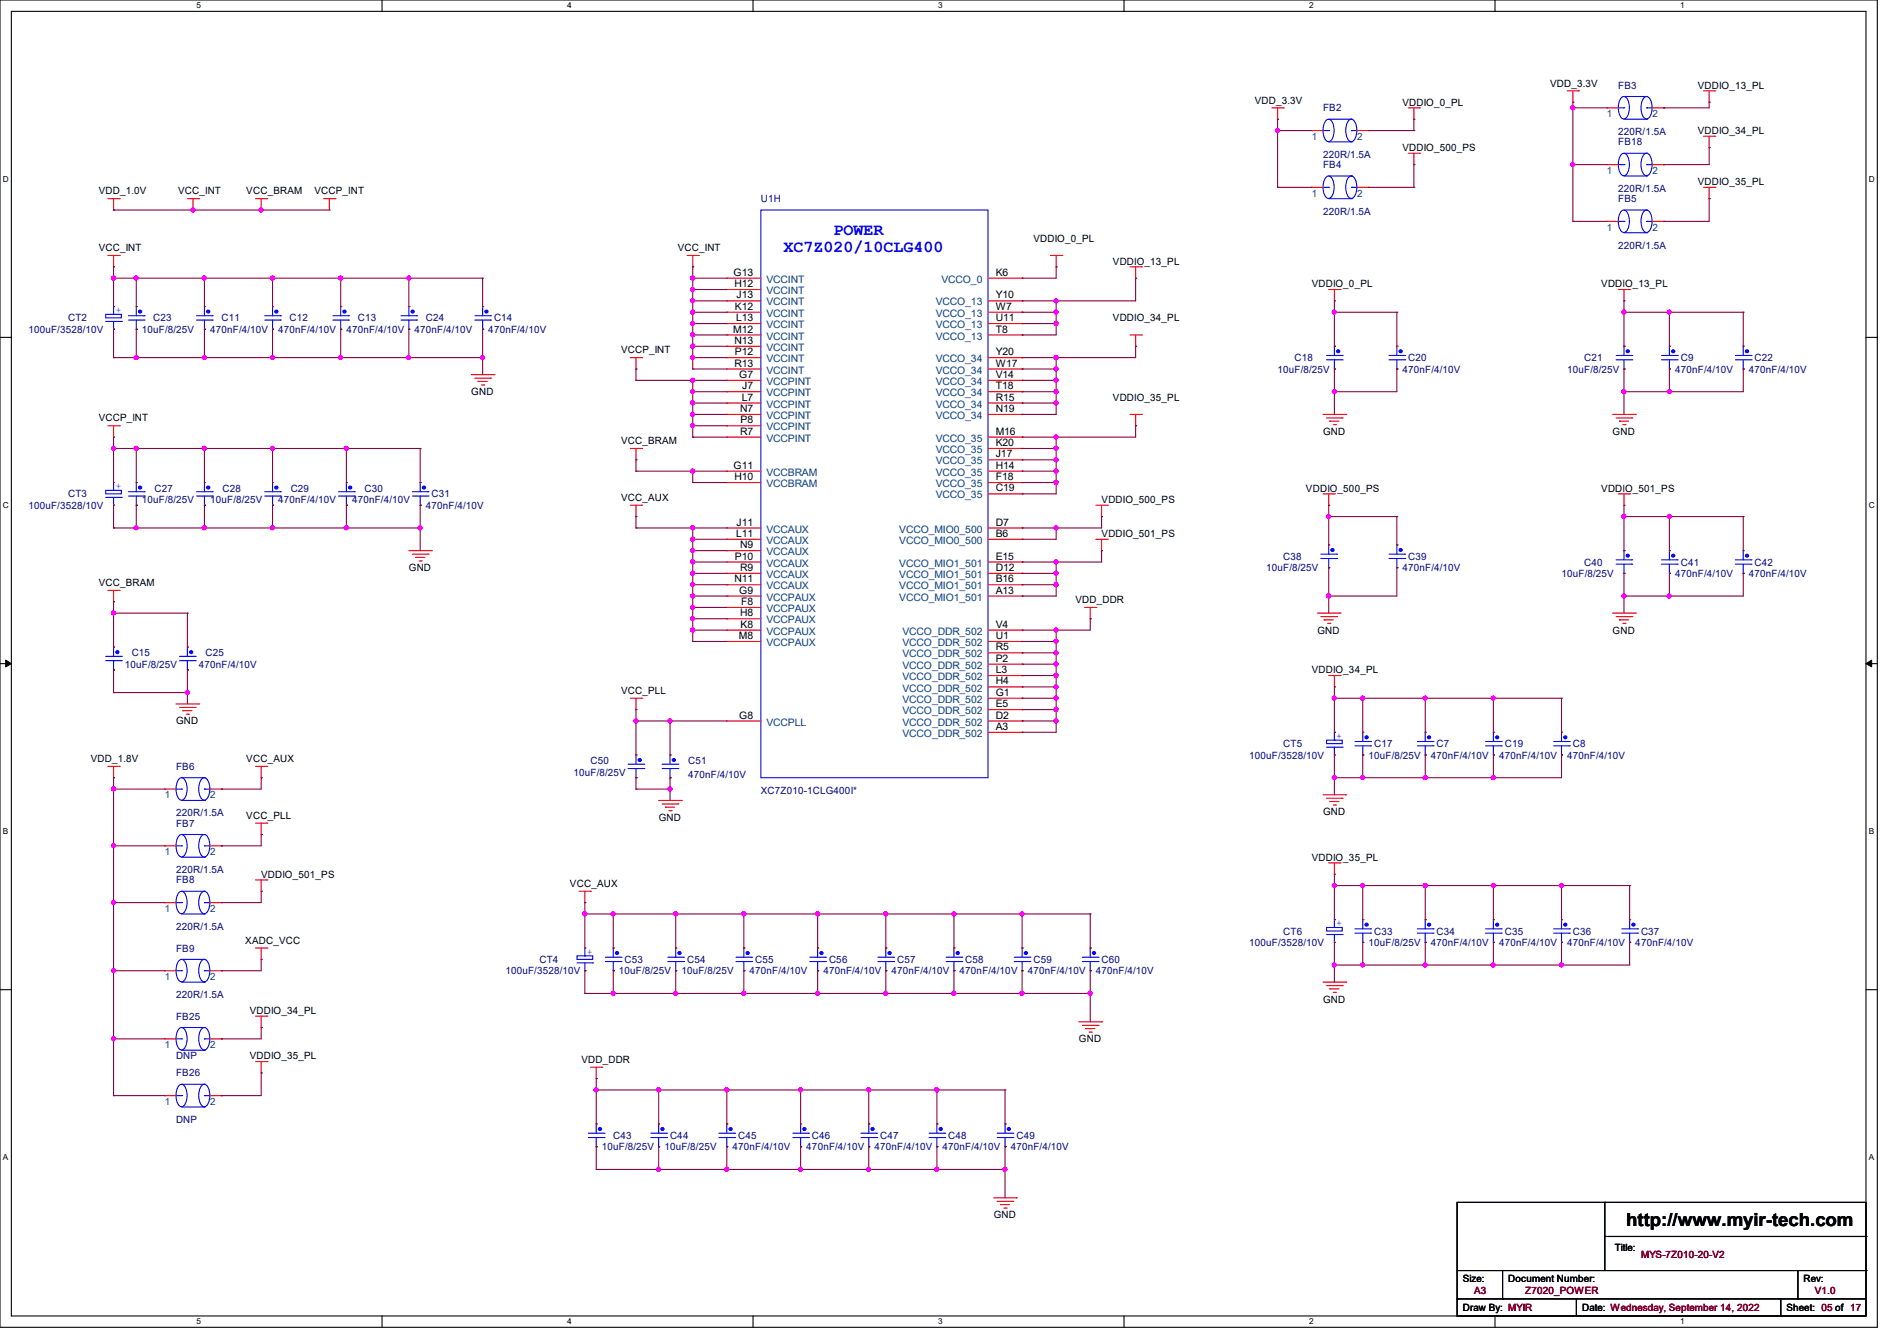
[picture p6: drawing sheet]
<svg xmlns="http://www.w3.org/2000/svg" width="297mm" height="210mm" viewBox="0 0 297 210" stroke-linecap="round" stroke-linejoin="round" font-family="sans-serif">
<defs><g id="words">
<text font-size="2.8" x="254.6" y="192">http://www.myir-tech.com</text>
<g font-size="2.6" fill="#00f">
<text x="122.7" y="39.5">XC7Z020/10CLG400</text>
<text x="130.5" y="36.8">POWER</text>
</g>
<g font-size="1.6">
<text x="196.5" y="16.2">VDD_3.3V</text>
<text x="219.6" y="16.6">VDDIO_0_PL</text>
<text x="242.7" y="13.5">VDD_3.3V</text>
<text x="265.8" y="13.9">VDDIO_13_PL</text>
<text x="219.6" y="23.7">VDDIO_500_PS</text>
<text x="265.8" y="21">VDDIO_34_PL</text>
<text x="265.8" y="29">VDDIO_35_PL</text>
<text x="15.5" y="30.4">VDD_1.0V</text>
<text x="27.9" y="30.4">VCC_INT</text>
<text x="38.6" y="30.4">VCC_BRAM</text>
<text x="49.2" y="30.4">VCCP_INT</text>
<text x="15.5" y="39.3">VCC_INT</text>
<text x="106.1" y="39.3">VCC_INT</text>
<text x="161.8" y="37.9">VDDIO_0_PL</text>
<text x="174.2" y="41.4">VDDIO_13_PL</text>
<text x="114.9" y="43.2">G13</text>
<text x="115" y="45">H12</text>
<text x="115.3" y="46.7">J13</text>
<text x="155.9" y="43.2">K6</text>
<text x="155.9" y="46.7">Y10</text>
<text x="205.4" y="45">VDDIO_0_PL</text>
<text x="250.7" y="45">VDDIO_13_PL</text>
<text x="114.8" y="52.1">M12</text>
<text x="115" y="53.8">N13</text>
<text x="115.1" y="48.5">K12</text>
<text x="115.2" y="50.3">L13</text>
<text x="155.9" y="52.1">T8</text>
<text x="155.9" y="50.3">U11</text>
<text x="155.9" y="48.5">W7</text>
<text x="174.2" y="50.3">VDDIO_34_PL</text>
<text x="97.2" y="55.3">VCCP_INT</text>
<text x="115" y="57.4">R13</text>
<text x="115.1" y="55.6">P12</text>
<text x="115.7" y="59.2">G7</text>
<text x="155.9" y="59.2">V14</text>
<text x="155.9" y="57.4">W17</text>
<text x="155.9" y="55.6">Y20</text>
<text x="15.5" y="66">VCCP_INT</text>
<text x="73.8" y="61.9">GND</text>
<text x="115.9" y="64.5">N7</text>
<text x="116.1" y="62.7">L7</text>
<text x="116.2" y="61">J7</text>
<text x="155.9" y="64.5">N19</text>
<text x="155.9" y="62.7">R15</text>
<text x="155.9" y="61">T18</text>
<text x="174.2" y="62.8">VDDIO_35_PL</text>
<text x="97.2" y="69.6">VCC_BRAM</text>
<text x="115.9" y="68.1">R7</text>
<text x="116" y="66.3">P8</text>
<text x="155.9" y="71.6">J17</text>
<text x="155.9" y="69.8">K20</text>
<text x="155.9" y="68.1">M16</text>
<text x="207.1" y="68.1">GND</text>
<text x="252.5" y="68.1">GND</text>
<text x="114.9" y="73.4">G11</text>
<text x="115" y="75.2">H10</text>
<text x="155.9" y="77">C19</text>
<text x="155.9" y="75.2">F18</text>
<text x="155.9" y="73.4">H14</text>
<text x="204.5" y="77">VDDIO_500_PS</text>
<text x="250.7" y="77">VDDIO_501_PS</text>
<text x="97.2" y="78.4">VCC_AUX</text>
<text x="115.3" y="82.3">J11</text>
<text x="155.9" y="82.3">D7</text>
<text x="172.5" y="78.8">VDDIO_500_PS</text>
<text x="64" y="89.5">GND</text>
<text x="115.1" y="87.6">P10</text>
<text x="115.2" y="84.1">L11</text>
<text x="115.9" y="85.9">N9</text>
<text x="115.9" y="89.4">R9</text>
<text x="155.9" y="84.1">B6</text>
<text x="155.9" y="89.4">D12</text>
<text x="155.9" y="87.6">E15</text>
<text x="172.5" y="84.1">VDDIO_501_PS</text>
<text x="15.5" y="91.8">VCC_BRAM</text>
<text x="115" y="91.2">N11</text>
<text x="115.7" y="93">G9</text>
<text x="116" y="94.7">F8</text>
<text x="155.9" y="93">A13</text>
<text x="155.9" y="91.2">B16</text>
<text x="168.4" y="94.4">VDD_DDR</text>
<text x="115.7" y="100.1">M8</text>
<text x="115.9" y="96.5">H8</text>
<text x="116" y="98.3">K8</text>
<text x="155.9" y="101.9">R5</text>
<text x="155.9" y="100.1">U1</text>
<text x="155.9" y="98.3">V4</text>
<text x="206.2" y="99.2">GND</text>
<text x="252.5" y="99.2">GND</text>
<text x="155.9" y="107.2">H4</text>
<text x="155.9" y="105.4">L3</text>
<text x="155.9" y="103.6">P2</text>
<text x="205.4" y="105.5">VDDIO_34_PL</text>
<text x="27.6" y="113.5">GND</text>
<text x="97.2" y="108.7">VCC_PLL</text>
<text x="115.7" y="112.5">G8</text>
<text x="155.9" y="112.5">D2</text>
<text x="155.9" y="110.7">E5</text>
<text x="155.9" y="109">G1</text>
<text x="14.2" y="119.3">VDD_1.8V</text>
<text x="38.6" y="119.3">VCC_AUX</text>
<text x="155.9" y="114.3">A3</text>
<text x="38.6" y="128.2">VCC_PLL</text>
<text x="103.1" y="128.6">GND</text>
<text x="207.1" y="127.7">GND</text>
<text x="40.9" y="137.5">VDDIO_501_PS</text>
<text x="205.4" y="134.8">VDDIO_35_PL</text>
<text x="89.2" y="138.9">VCC_AUX</text>
<text x="38.4" y="147.8">XADC_VCC</text>
<text x="39.1" y="158.8">VDDIO_34_PL</text>
<text x="207.1" y="157">GND</text>
<text x="39.1" y="165.9">VDDIO_35_PL</text>
<text x="91" y="166.5">VDD_DDR</text>
<text x="168.9" y="163.2">GND</text>
<text x="155.6" y="190.8">GND</text>
<text x="252.8" y="196">Title:</text>
<text x="229" y="200.7">Size:</text>
<text x="236.1" y="200.7">Document Number:</text>
<text x="282.4" y="200.7">Rev:</text>
<text x="229" y="205.4">Draw By: MYIR</text>
<text x="247.7" y="205.4">Date: Wednesday, September 14, 2022</text>
<text x="279.7" y="205.4">Sheet: 05 of 17</text>
</g>
<g font-size="1.6" fill="#000080">
<text x="207.1" y="17.4">FB2</text>
<text x="253.4" y="13.9">FB3</text>
<text x="253.4" y="21.2">220R/1.5A</text>
<text x="253.4" y="22.8">FB18</text>
<text x="207.1" y="26.3">FB4</text>
<text x="207.1" y="24.7">220R/1.5A</text>
<text x="119.1" y="31.7">U1H</text>
<text x="207.1" y="33.6">220R/1.5A</text>
<text x="253.4" y="31.7">FB5</text>
<text x="253.4" y="30.1">220R/1.5A</text>
<text x="253.4" y="38.9">220R/1.5A</text>
<text x="4.4" y="52.1">100uF/3528/10V</text>
<text x="10.7" y="50.3">CT2</text>
<text x="22.2" y="52.1">10uF/8/25V</text>
<text x="24" y="50.3">C23</text>
<text x="32.9" y="52.1">470nF/4/10V</text>
<text x="34.7" y="50.3">C11</text>
<text x="43.6" y="52.1">470nF/4/10V</text>
<text x="45.3" y="50.3">C12</text>
<text x="54.2" y="52.1">470nF/4/10V</text>
<text x="56" y="50.3">C13</text>
<text x="64.9" y="52.1">470nF/4/10V</text>
<text x="66.7" y="50.3">C24</text>
<text x="76.5" y="52.1">470nF/4/10V</text>
<text x="77.3" y="50.3">C14</text>
<text x="200" y="58.3">10uF/8/25V</text>
<text x="202.7" y="56.6">C18</text>
<text x="219.6" y="58.3">470nF/4/10V</text>
<text x="220.5" y="56.6">C20</text>
<text x="245.4" y="58.3">10uF/8/25V</text>
<text x="248" y="56.6">C21</text>
<text x="262.3" y="58.3">470nF/4/10V</text>
<text x="263.1" y="56.6">C9</text>
<text x="273.8" y="58.3">470nF/4/10V</text>
<text x="274.7" y="56.6">C22</text>
<text x="10.7" y="77.9">CT3</text>
<text x="24.2" y="77">C27</text>
<text x="34.8" y="77">C28</text>
<text x="45.5" y="77">C29</text>
<text x="57.1" y="77">C30</text>
<text x="67.6" y="77.9">C31</text>
<text x="4.4" y="79.7">100uF/3528/10V</text>
<text x="22.2" y="78.8">10uF/8/25V</text>
<text x="32.9" y="78.8">10uF/8/25V</text>
<text x="43.6" y="78.8">470nF/4/10V</text>
<text x="55.1" y="78.8">470nF/4/10V</text>
<text x="66.7" y="79.7">470nF/4/10V</text>
<text x="198.2" y="89.5">10uF/8/25V</text>
<text x="200.9" y="87.7">C38</text>
<text x="219.6" y="89.5">470nF/4/10V</text>
<text x="220.5" y="87.7">C39</text>
<text x="248" y="88.6">C40</text>
<text x="263.1" y="88.6">C41</text>
<text x="274.7" y="88.6">C42</text>
<text x="244.5" y="90.3">10uF/8/25V</text>
<text x="262.3" y="90.3">470nF/4/10V</text>
<text x="273.8" y="90.3">470nF/4/10V</text>
<text x="19.6" y="104.6">10uF/8/25V</text>
<text x="20.6" y="102.8">C15</text>
<text x="31.1" y="104.6">470nF/4/10V</text>
<text x="32.2" y="102.8">C25</text>
<text x="92.5" y="119.7">C50</text>
<text x="107.7" y="119.7">C51</text>
<text x="195.6" y="118.8">100uF/3528/10V</text>
<text x="200.9" y="117">CT5</text>
<text x="214.2" y="118.8">10uF/8/25V</text>
<text x="215.1" y="117">C17</text>
<text x="224" y="118.8">470nF/4/10V</text>
<text x="224.9" y="117">C7</text>
<text x="234.7" y="118.8">470nF/4/10V</text>
<text x="235.6" y="117">C19</text>
<text x="245.4" y="118.8">470nF/4/10V</text>
<text x="246.3" y="117">C8</text>
<text x="27.6" y="120.6">FB6</text>
<text x="89.8" y="121.5">10uF/8/25V</text>
<text x="107.7" y="121.8">470nF/4/10V</text>
<text x="119.1" y="124.3">XC7Z010-1CLG400I*</text>
<text x="27.6" y="127.8">220R/1.5A</text>
<text x="27.6" y="129.5">FB7</text>
<text x="27.6" y="136.7">220R/1.5A</text>
<text x="27.6" y="138.3">FB8</text>
<text x="27.6" y="145.6">220R/1.5A</text>
<text x="27.6" y="149">FB9</text>
<text x="195.6" y="148.1">100uF/3528/10V</text>
<text x="200.9" y="146.3">CT6</text>
<text x="214.2" y="148.1">10uF/8/25V</text>
<text x="215.1" y="146.3">C33</text>
<text x="224" y="148.1">470nF/4/10V</text>
<text x="224.9" y="146.3">C34</text>
<text x="234.7" y="148.1">470nF/4/10V</text>
<text x="235.6" y="146.3">C35</text>
<text x="245.4" y="148.1">470nF/4/10V</text>
<text x="246.3" y="146.3">C36</text>
<text x="256" y="148.1">470nF/4/10V</text>
<text x="256.9" y="146.3">C37</text>
<text x="79.1" y="152.6">100uF/3528/10V</text>
<text x="84.5" y="150.8">CT4</text>
<text x="96.9" y="152.6">10uF/8/25V</text>
<text x="97.8" y="150.8">C53</text>
<text x="106.7" y="152.6">10uF/8/25V</text>
<text x="107.6" y="150.8">C54</text>
<text x="117.3" y="152.6">470nF/4/10V</text>
<text x="118.2" y="150.8">C55</text>
<text x="128.9" y="152.6">470nF/4/10V</text>
<text x="129.8" y="150.8">C56</text>
<text x="139.6" y="152.6">470nF/4/10V</text>
<text x="140.5" y="150.8">C57</text>
<text x="150.2" y="152.6">470nF/4/10V</text>
<text x="151.1" y="150.8">C58</text>
<text x="160.9" y="152.6">470nF/4/10V</text>
<text x="161.8" y="150.8">C59</text>
<text x="171.6" y="152.6">470nF/4/10V</text>
<text x="172.5" y="150.8">C60</text>
<text x="27.6" y="159.7">FB25</text>
<text x="27.6" y="156.3">220R/1.5A</text>
<text x="27.6" y="165.9">DNP</text>
<text x="27.6" y="168.6">FB26</text>
<text x="27.6" y="175.9">DNP</text>
<text x="96" y="178.4">C43</text>
<text x="104.9" y="178.4">C44</text>
<text x="115.6" y="178.4">C45</text>
<text x="127.1" y="178.4">C46</text>
<text x="137.8" y="178.4">C47</text>
<text x="148.5" y="178.4">C48</text>
<text x="159.1" y="178.4">C49</text>
<text x="94.2" y="180.1">10uF/8/25V</text>
<text x="104" y="180.1">10uF/8/25V</text>
<text x="114.7" y="180.1">470nF/4/10V</text>
<text x="126.2" y="180.1">470nF/4/10V</text>
<text x="136.9" y="180.1">470nF/4/10V</text>
<text x="147.6" y="180.1">470nF/4/10V</text>
<text x="158.2" y="180.1">470nF/4/10V</text>
</g>
<g font-size="1.6" fill="#004080">
<text x="205.4" y="21.9">1</text>
<text x="212.5" y="21.9">2</text>
<text x="251.6" y="18.3">1</text>
<text x="258.7" y="18.3">2</text>
<text x="251.6" y="27.2">1</text>
<text x="258.7" y="27.2">2</text>
<text x="205.4" y="30.8">1</text>
<text x="212.5" y="30.8">2</text>
<text x="251.6" y="36.1">1</text>
<text x="258.7" y="36.1">2</text>
<text x="120" y="44.3">VCCINT</text>
<text x="120" y="46.1">VCCINT</text>
<text x="120" y="47.8">VCCINT</text>
<text x="146.5" y="47.8">VCCO_13</text>
<text x="147.4" y="44.3">VCCO_0</text>
<text x="120" y="49.6">VCCINT</text>
<text x="120" y="51.4">VCCINT</text>
<text x="120" y="53.2">VCCINT</text>
<text x="146.5" y="53.2">VCCO_13</text>
<text x="146.5" y="51.4">VCCO_13</text>
<text x="146.5" y="49.6">VCCO_13</text>
<text x="120" y="54.9">VCCINT</text>
<text x="120" y="56.7">VCCINT</text>
<text x="120" y="58.5">VCCINT</text>
<text x="146.5" y="58.5">VCCO_34</text>
<text x="146.5" y="56.7">VCCO_34</text>
<text x="120" y="60.3">VCCPINT</text>
<text x="120" y="62.1">VCCPINT</text>
<text x="120" y="63.8">VCCPINT</text>
<text x="120" y="65.6">VCCPINT</text>
<text x="146.5" y="65.6">VCCO_34</text>
<text x="146.5" y="63.8">VCCO_34</text>
<text x="146.5" y="62.1">VCCO_34</text>
<text x="146.5" y="60.3">VCCO_34</text>
<text x="120" y="67.4">VCCPINT</text>
<text x="120" y="69.2">VCCPINT</text>
<text x="146.5" y="71">VCCO_35</text>
<text x="146.5" y="69.2">VCCO_35</text>
<text x="120" y="74.5">VCCBRAM</text>
<text x="120" y="76.3">VCCBRAM</text>
<text x="146.5" y="76.3">VCCO_35</text>
<text x="146.5" y="74.5">VCCO_35</text>
<text x="146.5" y="72.7">VCCO_35</text>
<text x="120" y="83.4">VCCAUX</text>
<text x="140.8" y="83.4">VCCO_MIO0_500</text>
<text x="146.5" y="78.1">VCCO_35</text>
<text x="120" y="85.2">VCCAUX</text>
<text x="120" y="87">VCCAUX</text>
<text x="120" y="88.7">VCCAUX</text>
<text x="140.8" y="85.2">VCCO_MIO0_500</text>
<text x="140.8" y="88.7">VCCO_MIO1_501</text>
<text x="120" y="90.5">VCCAUX</text>
<text x="120" y="92.3">VCCAUX</text>
<text x="120" y="94.1">VCCPAUX</text>
<text x="120" y="95.8">VCCPAUX</text>
<text x="140.8" y="94.1">VCCO_MIO1_501</text>
<text x="140.8" y="92.3">VCCO_MIO1_501</text>
<text x="140.8" y="90.5">VCCO_MIO1_501</text>
<text x="120" y="97.6">VCCPAUX</text>
<text x="120" y="99.4">VCCPAUX</text>
<text x="120" y="101.2">VCCPAUX</text>
<text x="141.3" y="101.2">VCCO_DDR_502</text>
<text x="141.3" y="99.4">VCCO_DDR_502</text>
<text x="141.3" y="106.5">VCCO_DDR_502</text>
<text x="141.3" y="104.7">VCCO_DDR_502</text>
<text x="141.3" y="103">VCCO_DDR_502</text>
<text x="120" y="113.6">VCCPLL</text>
<text x="141.3" y="113.6">VCCO_DDR_502</text>
<text x="141.3" y="111.8">VCCO_DDR_502</text>
<text x="141.3" y="110.1">VCCO_DDR_502</text>
<text x="141.3" y="108.3">VCCO_DDR_502</text>
<text x="141.3" y="115.4">VCCO_DDR_502</text>
<text x="25.8" y="125">1</text>
<text x="32.9" y="125">2</text>
<text x="25.8" y="133.9">1</text>
<text x="32.9" y="133.9">2</text>
<text x="25.8" y="142.8">1</text>
<text x="32.9" y="142.8">2</text>
<text x="25.8" y="153.5">1</text>
<text x="32.9" y="153.5">2</text>
<text x="25.8" y="164.1">1</text>
<text x="32.9" y="164.1">2</text>
<text x="25.8" y="173">1</text>
<text x="32.9" y="173">2</text>
</g>
<g font-size="1.6" fill="#00f">
<text x="18.1" y="49.1">+</text>
<text x="18.1" y="76.6">+</text>
<text x="209.3" y="115.7">+</text>
<text x="91.9" y="149.5">+</text>
<text x="209.3" y="145.1">+</text>
</g>
<g font-size="1.6" fill="#800000">
<text x="256.9" y="197">MYS-7Z010-20-V2</text>
<text x="230.8" y="202.7">A3</text>
<text x="238.8" y="202.7">Z7020_POWER</text>
<text x="284.1" y="202.7">V1.0</text>
</g>
<g font-size="1.3">
<text x="30.8" y="1.3">5</text>
<text x="88.8" y="1.3">4</text>
<text x="146.9" y="1.3">3</text>
<text x="205" y="1.3">2</text>
<text x="263.1" y="1.3">1</text>
<text x=".5" y="28.4">D</text>
<text x="292.6" y="28.4">D</text>
<text x=".5" y="79.5">C</text>
<text x="292.6" y="79.5">C</text>
<text x=".5" y="130.6">B</text>
<text x="292.6" y="130.6">B</text>
<text x=".5" y="181.7">A</text>
<text x="292.6" y="181.7">A</text>
<text x="30.8" y="207.4">5</text>
<text x="88.8" y="207.4">4</text>
<text x="146.9" y="207.4">3</text>
<text x="205" y="207.4">2</text>
<text x="263.1" y="207.4">1</text>
</g>
</g></defs>
<g fill="none" stroke="#000" stroke-width=".17">
<path d="M0 0h293.9v207.9h-293.9zM1.8 1.8h290.3v204.3h-290.3zM59.8 0v1.8M117.9 0v1.8M176 0v1.8M234.1 0v1.8M0 52.8h1.8M292.1 52.8h1.8M0 103.9h1.8M292.1 103.9h1.8M0 155h1.8M292.1 155h1.8"/>
<path d="M228.1 188.3h64v17.8h-64zM228.1 199h64M235.2 199v4.4M251.2 188.3h.1M251.2 188.3v10.7M251.2 193.6h40.9M281.5 199v4.4M292.1 199h.1M292.1 193.6h.1M59.8 206.1v1.8M117.9 206.1v1.8M176 206.1v1.8"/>
<path d="M228.1 203.4h.1M228.1 203.4h64M234.1 206.1v1.8M235.2 203.4h.1M246.8 206.1h.1M246.8 203.4v2.7M278.8 206.1h.1M278.8 203.4v2.7M281.5 203.4h.1"/>
</g>
<path d="M.9 103.4l.9 .5-.9 .5zM292.1 103.9l.9-.5v1z" fill="#000"/>
<path d="M.9 103.4l.9 .5-.9 .5zM292.1 103.9l.9-.5v1z" fill="none" stroke="#000" stroke-width=".16"/>
<g fill="none" stroke="#f00" stroke-width=".17">
<path d="M199.1 16.9h1.8M200 18.7h.1M200 16.9v1.8M200.9 16.9h.1M220.5 16.9h1.7M221.4 18.7h.1M221.4 16.9v1.8M222.2 16.9h.1M245.4 14.2h1.7M246.3 16h.1M246.3 14.2v1.8M247.1 14.2h.1"/>
<path d="M266.7 14.2h1.8M267.6 16h.1M267.6 14.2v1.8M268.5 14.2h.1M16.9 31.1h1.8M17.8 32.9h.1M17.8 31.1v1.8M18.7 31.1h.1M29.3 31.1h1.8M30.2 32.9h.1M30.2 31.1v1.8M31.1 31.1h.1"/>
<path d="M40 31.1h1.8M40.9 32.9h.1M40.9 31.1v1.8M41.8 31.1h.1M50.7 31.1h1.8M51.6 32.9h.1M51.6 31.1v1.8M52.5 31.1h.1M220.5 24h1.7M221.4 25.8h.1M221.4 24v1.8M222.2 24h.1"/>
<path d="M266.7 29.3h1.8M266.7 21.3h1.8M267.6 31.1h.1M267.6 23.1h.1M267.6 21.3v1.8M267.6 29.3v1.8M268.5 29.3h.1M268.5 21.3h.1M16.9 40h1.8M17.8 41.8h.1M17.8 40v1.8M18.7 40h.1"/>
<path d="M73.8 58.7h3.5M74.3 59.2h2.5M74.8 59.7h.1M74.8 59.7h1.5M76.8 59.2h.1M77.3 58.7h.1M98.7 56h1.8M99.6 57.8h.1M99.6 56v1.8M100.5 56h.1M107.6 40h1.7M108.5 41.8h.1"/>
<path d="M108.5 40v1.8M109.3 40h.1M164.5 40h1.7M165.4 41.8h.1M165.4 40v1.8M166.2 40h.1M176.9 41.8h1.8M176.9 52.5h1.8M177.8 43.6h.1M177.8 54.2h.1M177.8 41.8v1.8M177.8 52.5v1.7"/>
<path d="M178.7 41.8h.1M178.7 52.5h.1M208 45.3h1.8M208.9 47.1h.1M208.9 45.3v1.8M209.8 45.3h.1M253.4 45.3h1.7M254.3 47.1h.1M254.3 45.3v1.8M255.1 45.3h.1M16.9 66.7h1.8M17.8 68.5h.1"/>
<path d="M17.8 66.7v1.8M18.7 66.7h.1M75.4 60.3h.3M75.7 60.3h.1M98.7 79.1h1.8M98.7 70.2h1.8M99.6 72h.1M99.6 70.2v1.8M99.6 79.1v1.8M100.5 79.1h.1M100.5 70.2h.1M171.6 79.1h1.8"/>
<path d="M172.5 79.1v1.8M173.4 79.1h.1M176.9 64.9h1.8M177.8 66.7h.1M177.8 64.9v1.8M178.7 64.9h.1M207.1 64.9h3.6M207.1 77.3h1.8M207.7 65.4h2.4M208 79.1h.1M208 77.3v1.8M208.2 66h.1"/>
<path d="M208.2 66h1.4M208.7 66.5h.4M208.9 77.3h.1M209.1 66.5h.1M210.1 65.4h.1M210.7 64.9h.1M252.5 64.9h3.5M253 65.4h2.5M253.4 77.3h1.7M253.5 66h.1M253.5 66h1.5M254.1 66.5h.3"/>
<path d="M254.3 79.1h.1M254.3 77.3v1.8M254.4 66.5h.1M255.1 77.3h.1M255.5 65.4h.1M256 64.9h.1M16.9 92.5h1.8M17.8 94.2h.1M17.8 92.5v1.7M18.7 92.5h.1M64 86.2h3.6M64.6 86.8h2.4"/>
<path d="M65.1 87.3h.1M65.1 87.3h1.4M65.6 87.8h.4M66 87.8h.1M67 86.8h.1M67.6 86.2h.1M99.6 80.9h.1M169.8 95.1h1.8M170.7 96.9h.1M170.7 95.1v1.8M171.6 95.1h.1M171.6 84.5h1.8"/>
<path d="M172.5 80.9h.1M172.5 86.2h.1M172.5 84.5v1.7M173.4 84.5h.1M206.2 96h3.6M206.8 96.6h2.5M207.3 97.1h.1M207.3 97.1h1.4M207.9 97.6h.3M208.2 97.6h.1M209.3 96.6h.1M209.8 96h.1"/>
<path d="M252.5 96h3.5M253 96.6h2.5M253.5 97.1h.1M253.5 97.1h1.5M254.1 97.6h.3M254.4 97.6h.1M255.5 96.6h.1M256 96h.1M27.6 110.2h3.5M28.1 110.8h2.5M28.6 111.3h.1M28.6 111.3h1.5"/>
<path d="M29.2 111.8h.3M29.5 111.8h.1M30.6 110.8h.1M31.1 110.2h.1M98.7 109.3h1.8M99.6 111.1h.1M99.6 109.3v1.8M100.5 109.3h.1M208 105.8h1.8M208.9 107.6h.1M208.9 105.8v1.8M209.8 105.8h.1"/>
<path d="M16.9 120h1.8M17.8 121.8h.1M17.8 120v1.8M18.7 120h.1M40 120h1.8M40 128.9h1.8M40 137.8h1.8M40.9 130.7h.1M40.9 121.8h.1M40.9 139.6h.1M40.9 120v1.8M40.9 128.9v1.8"/>
<path d="M40.9 137.8v1.8M41.8 128.9h.1M41.8 120h.1M41.8 137.8h.1M90.7 139.6h1.8M91.6 139.6v1.8M92.5 139.6h.1M103.1 125.3h3.6M103.7 125.9h2.4M104.2 126.4h.1M104.2 126.4h1.4M104.7 127h.4"/>
<path d="M105.1 127h.1M106.1 125.9h.1M106.7 125.3h.1M207.1 124.5h3.6M207.7 125h2.4M208 135.1h1.8M208.2 125.5h.1M208.2 125.5h1.4M208.7 126.1h.4M208.9 136.9h.1M208.9 135.1v1.8M209.1 126.1h.1"/>
<path d="M209.8 135.1h.1M210.1 125h.1M210.7 124.5h.1M40 148.5h1.8M40 159.1h1.8M40.9 150.2h.1M40.9 148.5v1.7M40.9 159.1v1.8M41.8 148.5h.1M41.8 159.1h.1M91.6 141.4h.1M207.1 153.8h3.6"/>
<path d="M207.7 154.3h2.4M208.2 154.9h.1M208.2 154.9h1.4M208.7 155.4h.4M209.1 155.4h.1M210.1 154.3h.1M210.7 153.8h.1M40 166.2h1.8M40.9 160.9h.1M40.9 168h.1M40.9 166.2v1.8M41.8 166.2h.1"/>
<path d="M92.5 167.1h1.7M93.3 168.9h.1M93.3 167.1v1.8M94.2 167.1h.1M168.9 160h3.6M169.5 160.6h2.4M170 161.1h.1M170 161.1h1.4M170.5 161.6h.4M170.9 161.6h.1M171.9 160.6h.1M172.5 160h.1"/>
<path d="M155.6 187.6h3.5M156.1 188.1h2.5M156.6 188.6h.1M156.6 188.6h1.5M157.2 189.2h.3M157.5 189.2h.1M158.6 188.1h.1M159.1 187.6h.1"/>
</g>
<path d="M253 88.3h2.5M253 87.7h2.5M254.3 86.2h.1M254.3 89.8h.1M254.3 86.2v1.5M254.3 88.3v1.5M255.5 88.3h.1M255.5 87.7h.1" fill="none" stroke="#00f" stroke-width=".17"/>
<circle cx="254.9" cy="87" r=".24" fill="#00f"/>
<g fill="none" stroke="#00f" stroke-width=".17">
<path d="M212.1 146.1h2.5M212.1 145.5h2.5M213.4 144h.1M213.4 147.6h.1M213.4 144v1.5M213.4 146.1v1.5M214.6 146.1h.1M214.6 145.5h.1"/>
<circle cx="254.9" cy="87" r=".24"/>
</g>
<path d="M254.3 86.2h.1M254.3 89.8h.1" fill="none" stroke="#f00" stroke-width=".17"/>
<circle cx="214" cy="144.8" r=".24" fill="#00f"/>
<g fill="none" stroke="#00f" stroke-width=".17">
<path d="M217.5 56.3h2.4M217.5 55.7h2.4M218.7 54.2h.1M218.7 57.8h.1M218.7 54.2v1.5M218.7 56.3v1.5M219.9 56.3h.1M219.9 55.7h.1"/>
<circle cx="214" cy="144.8" r=".24"/>
</g>
<path d="M213.4 144h.1M213.4 147.6h.1" fill="none" stroke="#f00" stroke-width=".17"/>
<circle cx="219.3" cy="55" r=".24" fill="#00f"/>
<g fill="none" stroke="#00f" stroke-width=".17">
<path d="M271.7 56.3h2.5M271.7 55.7h2.5M272.9 54.2h.1M272.9 57.8h.1M272.9 54.2v1.5M272.9 56.3v1.5M274.2 56.3h.1M274.2 55.7h.1"/>
<circle cx="219.3" cy="55" r=".24"/>
</g>
<path d="M218.7 54.2h.1M218.7 57.8h.1" fill="none" stroke="#f00" stroke-width=".17"/>
<circle cx="273.5" cy="55" r=".24" fill="#00f"/>
<g fill="none" stroke="#00f" stroke-width=".17">
<path d="M16.6 76.8h2.4v.5h-2.4zM16.6 77.9h2.4M17.8 79.1h.1M17.8 76.8h.1M17.8 75.6v1.2M17.8 77.9v1.2M19 77.9h.1M126.8 150.6h2.4M126.8 149.9h2.4M128 148.5h.1M128 152h.1M128 148.5v1.4"/>
<path d="M128 150.6v1.4M129.2 150.6h.1M129.2 149.9h.1"/>
<circle cx="273.5" cy="55" r=".24"/>
</g>
<path d="M272.9 54.2h.1M272.9 57.8h.1M17.8 75.6h.1M17.8 79.1h.1" fill="none" stroke="#f00" stroke-width=".17"/>
<circle cx="128.6" cy="149.3" r=".24" fill="#00f"/>
<g fill="none" stroke="#00f" stroke-width=".17">
<path d="M104.6 150.6h2.4M104.6 149.9h2.4M105.8 148.5h.1M105.8 152h.1M105.8 148.5v1.4M105.8 150.6v1.4M107 150.6h.1M107 149.9h.1"/>
<circle cx="128.6" cy="149.3" r=".24"/>
</g>
<path d="M128 148.5h.1M128 152h.1" fill="none" stroke="#f00" stroke-width=".17"/>
<circle cx="106.4" cy="149.3" r=".24" fill="#00f"/>
<g fill="none" stroke="#00f" stroke-width=".17">
<path d="M260.1 56.3h2.5M260.1 55.7h2.5M261.4 54.2h.1M261.4 57.8h.1M261.4 54.2v1.5M261.4 56.3v1.5M262.6 56.3h.1M262.6 55.7h.1"/>
<circle cx="106.4" cy="149.3" r=".24"/>
</g>
<path d="M105.8 148.5h.1M105.8 152h.1" fill="none" stroke="#f00" stroke-width=".17"/>
<circle cx="262" cy="55" r=".24" fill="#00f"/>
<g fill="none" stroke="#00f" stroke-width=".17">
<path d="M207.7 56.3h2.4M207.7 55.7h2.4M208.9 54.2h.1M208.9 57.8h.1M208.9 54.2v1.5M208.9 56.3v1.5M210.1 56.3h.1M210.1 55.7h.1"/>
<circle cx="262" cy="55" r=".24"/>
</g>
<path d="M261.4 54.2h.1M261.4 57.8h.1" fill="none" stroke="#f00" stroke-width=".17"/>
<circle cx="209.5" cy="55" r=".24" fill="#00f"/>
<g fill="none" stroke="#00f" stroke-width=".17">
<path d="M103.7 119.7h2.4M104.9 118.2h.1M104.9 118.2v1.5M106.1 119.7h.1M103.7 120.4h2.4M104.9 121.8h.1M104.9 120.4v1.4M106.1 120.4h.1"/>
<circle cx="209.5" cy="55" r=".24"/>
</g>
<path d="M208.9 54.2h.1M208.9 57.8h.1" fill="none" stroke="#f00" stroke-width=".17"/>
<circle cx="105.5" cy="119" r=".24" fill="#00f"/>
<g fill="none" stroke="#00f" stroke-width=".17">
<path d="M101.9 178.1h2.5M101.9 177.5h2.5M103.1 176h.1M103.1 179.6h.1M103.1 176v1.5M103.1 178.1v1.5M104.4 178.1h.1M104.4 177.5h.1"/>
<circle cx="105.5" cy="119" r=".24"/>
</g>
<path d="M104.9 118.2h.1M104.9 121.8h.1" fill="none" stroke="#f00" stroke-width=".17"/>
<circle cx="103.7" cy="176.8" r=".24" fill="#00f"/>
<g fill="none" stroke="#00f" stroke-width=".17">
<path d="M137.5 150.6h2.4M137.5 149.9h2.4M138.7 148.5h.1M138.7 152h.1M138.7 148.5v1.4M138.7 150.6v1.4M139.9 150.6h.1M139.9 149.9h.1"/>
<circle cx="103.7" cy="176.8" r=".24"/>
</g>
<path d="M103.1 176h.1M103.1 179.6h.1" fill="none" stroke="#f00" stroke-width=".17"/>
<circle cx="139.3" cy="149.3" r=".24" fill="#00f"/>
<g fill="none" stroke="#00f" stroke-width=".17">
<path d="M41.4 50.1h2.5M41.4 49.4h2.5M42.7 48h.1M42.7 51.6h.1M42.7 48v1.4M42.7 50.1v1.5M43.9 50.1h.1M43.9 49.4h.1"/>
<circle cx="139.3" cy="149.3" r=".24"/>
</g>
<path d="M138.7 148.5h.1M138.7 152h.1" fill="none" stroke="#f00" stroke-width=".17"/>
<circle cx="43.3" cy="48.8" r=".24" fill="#00f"/>
<g fill="none" stroke="#00f" stroke-width=".17">
<path d="M94.8 150.6h2.4M94.8 149.9h2.4M96 148.5h.1M96 152h.1M96 148.5v1.4M96 150.6v1.4M97.2 150.6h.1M97.2 149.9h.1"/>
<circle cx="43.3" cy="48.8" r=".24"/>
</g>
<path d="M42.7 48h.1M42.7 51.6h.1" fill="none" stroke="#f00" stroke-width=".17"/>
<circle cx="96.6" cy="149.3" r=".24" fill="#00f"/>
<g fill="none" stroke="#00f" stroke-width=".17">
<path d="M64.6 77.7h2.4M64.6 77h2.4M65.8 75.6h.1M65.8 79.1h.1M65.8 75.6v1.4M65.8 77.7v1.4M67 77.7h.1M67 77h.1"/>
<circle cx="96.6" cy="149.3" r=".24"/>
</g>
<path d="M96 148.5h.1M96 152h.1" fill="none" stroke="#f00" stroke-width=".17"/>
<circle cx="66.4" cy="76.4" r=".24" fill="#00f"/>
<g fill="none" stroke="#00f" stroke-width=".17">
<path d="M119.1 32.9h35.6v88.9h-35.6zM217.5 87.5h2.4M217.5 86.8h2.4M218.7 85.3h.1M218.7 88.9h.1M218.7 85.3v1.5M218.7 87.5v1.4M219.9 87.5h.1M219.9 86.8h.1"/>
<circle cx="66.4" cy="76.4" r=".24"/>
</g>
<g fill="none" stroke="#f00" stroke-width=".17">
<path d="M113.8 43.6h.1M113.8 45.3h.1M113.8 47.1h.1M113.8 48.9h.1M113.8 50.7h.1M113.8 52.5h.1M113.8 54.2h.1M113.8 56h.1M113.8 57.8h.1M113.8 59.6h.1M113.8 43.6h5.3M113.8 45.3h5.3"/>
<path d="M113.8 47.1h5.3M113.8 48.9h5.3M113.8 50.7h5.3M113.8 52.5h5.3M113.8 54.2h5.3M113.8 56h5.3M113.8 57.8h5.3M113.8 59.6h5.3M154.7 43.6h5.3M154.7 47.1h5.3M154.7 48.9h5.3M154.7 50.7h5.3"/>
<path d="M154.7 52.5h5.3M154.7 56h5.3M154.7 57.8h5.3M154.7 59.6h5.3M160 43.6h.1M160 52.5h.1M160 50.7h.1M160 48.9h.1M160 47.1h.1M160 59.6h.1M160 57.8h.1M160 56h.1"/>
<path d="M65.8 75.6h.1M65.8 79.1h.1M113.8 73.8h.1M113.8 75.6h.1M113.8 61.3h.1M113.8 63.1h.1M113.8 64.9h.1M113.8 66.7h.1M113.8 68.5h.1M113.8 64.9h5.3M113.8 63.1h5.3M113.8 61.3h5.3"/>
<path d="M113.8 75.6h5.3M113.8 73.8h5.3M113.8 68.5h5.3M113.8 66.7h5.3M154.7 64.9h5.3M154.7 63.1h5.3M154.7 61.3h5.3M154.7 77.3h5.3M154.7 75.6h5.3M154.7 73.8h5.3M154.7 72h5.3M154.7 70.2h5.3"/>
<path d="M154.7 68.5h5.3M160 64.9h.1M160 63.1h.1M160 61.3h.1M160 77.3h.1M160 75.6h.1M160 73.8h.1M160 72h.1M160 70.2h.1M160 68.5h.1M113.8 82.7h.1M113.8 84.5h.1"/>
<path d="M113.8 86.2h.1M113.8 88h.1M113.8 89.8h.1M113.8 91.6h.1M113.8 93.3h.1M113.8 95.1h.1M113.8 96.9h.1M113.8 98.7h.1M113.8 82.7h5.3M113.8 84.5h5.3M113.8 86.2h5.3M113.8 88h5.3"/>
<path d="M113.8 89.8h5.3M113.8 91.6h5.3M113.8 98.7h5.3M113.8 93.3h5.3M113.8 95.1h5.3M113.8 96.9h5.3M154.7 82.7h5.3M154.7 84.5h5.3M154.7 88h5.3M154.7 89.8h5.3M154.7 91.6h5.3M154.7 98.7h5.3"/>
<path d="M154.7 93.3h5.3M160 98.7h.1M160 84.5h.1M160 82.7h.1M160 93.3h.1M160 91.6h.1M160 89.8h.1M160 88h.1M113.8 112.9h.1M113.8 100.5h.1M113.8 112.9h5.3M113.8 100.5h5.3"/>
<path d="M154.7 114.7h5.3M154.7 112.9h5.3M154.7 111.1h5.3M154.7 109.3h5.3M154.7 107.6h5.3M154.7 105.8h5.3M154.7 104h5.3M154.7 102.2h5.3M154.7 100.5h5.3M160 114.7h.1M160 112.9h.1M160 111.1h.1"/>
<path d="M160 109.3h.1M160 107.6h.1M160 105.8h.1M160 104h.1M160 102.2h.1M160 100.5h.1"/>
</g>
<circle cx="219.3" cy="86.1" r=".24" fill="#00f"/>
<g fill="none" stroke="#00f" stroke-width=".17">
<path d="M52.1 50.1h2.5M52.1 49.4h2.5M53.3 48h.1M53.3 51.6h.1M53.3 48v1.4M53.3 50.1v1.5M54.6 50.1h.1M54.6 49.4h.1"/>
<circle cx="219.3" cy="86.1" r=".24"/>
</g>
<path d="M218.7 85.3h.1M218.7 88.9h.1" fill="none" stroke="#f00" stroke-width=".17"/>
<circle cx="53.9" cy="48.8" r=".24" fill="#00f"/>
<g fill="none" stroke="#00f" stroke-width=".17">
<path d="M158.8 150.6h2.4M158.8 149.9h2.4M160 148.5h.1M160 152h.1M160 148.5v1.4M160 150.6v1.4M161.2 150.6h.1M161.2 149.9h.1"/>
<circle cx="53.9" cy="48.8" r=".24"/>
</g>
<path d="M53.3 48h.1M53.3 51.6h.1" fill="none" stroke="#f00" stroke-width=".17"/>
<circle cx="160.6" cy="149.3" r=".24" fill="#00f"/>
<g fill="none" stroke="#00f" stroke-width=".17">
<path d="M98.3 119.7h2.5M99.6 118.2h.1M99.6 118.2v1.5M100.8 119.7h.1M98.3 120.4h2.5M99.6 121.8h.1M99.6 120.4v1.4M100.8 120.4h.1"/>
<circle cx="160.6" cy="149.3" r=".24"/>
</g>
<path d="M160 148.5h.1M160 152h.1" fill="none" stroke="#f00" stroke-width=".17"/>
<circle cx="100.2" cy="119" r=".24" fill="#00f"/>
<g fill="none" stroke="#00f" stroke-width=".17">
<path d="M20.1 50.1h2.5M20.1 49.4h2.5M21.3 48h.1M21.3 51.6h.1M21.3 48v1.4M21.3 50.1v1.5M22.6 50.1h.1M22.6 49.4h.1M28.2 139.7l.2-.1a1.22 1.22 0 0 1 .9 1.2 2.59 2.59 0 0 1-.6 2.2l-.3 .1a1.22 1.22 0 0 1-.8-1.2 2.59 2.59 0 0 1 .6-2.2zM28.4 139.6h3.6M31.7 139.7l.3-.1a1.22 1.22 0 0 1 .8 1.2 2.59 2.59 0 0 1-.5 2.2l-.3 .1a1.22 1.22 0 0 1-.8-1.2 2.59 2.59 0 0 1 .5-2.2zM32 139.6h.1"/>
<path d="M27.6 141.4h.8M28.4 141.4h.1M28.4 143.1h3.6M32 141.4h.1M32 143.1h.1M32 141.4h.9"/>
<circle cx="100.2" cy="119" r=".24"/>
</g>
<path d="M99.6 118.2h.1M99.6 121.8h.1M25.8 141.4h.1M25.8 141.4h1.8M32.9 141.4h1.8M34.7 141.4h.1" fill="none" stroke="#f00" stroke-width=".17"/>
<circle cx="21.9" cy="48.8" r=".24" fill="#00f"/>
<g fill="none" stroke="#00f" stroke-width=".17">
<path d="M20.1 77.7h2.5M20.1 77h2.5M21.3 75.6h.1M21.3 79.1h.1M21.3 75.6v1.4M21.3 77.7v1.4M22.6 77.7h.1M22.6 77h.1"/>
<circle cx="21.9" cy="48.8" r=".24"/>
</g>
<path d="M21.3 48h.1M21.3 51.6h.1" fill="none" stroke="#f00" stroke-width=".17"/>
<circle cx="21.9" cy="76.4" r=".24" fill="#00f"/>
<g fill="none" stroke="#00f" stroke-width=".17">
<path d="M115.2 150.6h2.5M115.2 149.9h2.5M116.5 148.5h.1M116.5 152h.1M116.5 148.5v1.4M116.5 150.6v1.4M117.7 150.6h.1M117.7 149.9h.1"/>
<circle cx="21.9" cy="76.4" r=".24"/>
</g>
<path d="M21.3 75.6h.1M21.3 79.1h.1" fill="none" stroke="#f00" stroke-width=".17"/>
<circle cx="117.1" cy="149.3" r=".24" fill="#00f"/>
<g fill="none" stroke="#00f" stroke-width=".17">
<path d="M148.1 150.6h2.5M148.1 149.9h2.5M149.4 148.5h.1M149.4 152h.1M149.4 148.5v1.4M149.4 150.6v1.4M150.6 150.6h.1M150.6 149.9h.1"/>
<circle cx="117.1" cy="149.3" r=".24"/>
</g>
<path d="M116.5 148.5h.1M116.5 152h.1" fill="none" stroke="#f00" stroke-width=".17"/>
<circle cx="150" cy="149.3" r=".24" fill="#00f"/>
<g fill="none" stroke="#00f" stroke-width=".17">
<path d="M62.8 50.1h2.4M62.8 49.4h2.4M64 48h.1M64 51.6h.1M64 48v1.4M64 50.1v1.5M65.2 50.1h.1M65.2 49.4h.1"/>
<circle cx="150" cy="149.3" r=".24"/>
</g>
<path d="M149.4 148.5h.1M149.4 152h.1" fill="none" stroke="#f00" stroke-width=".17"/>
<circle cx="64.6" cy="48.8" r=".24" fill="#00f"/>
<g fill="none" stroke="#00f" stroke-width=".17">
<path d="M16.6 103.5h2.4M16.6 102.8h2.4M17.8 101.3h.1M17.8 104.9h.1M17.8 101.3v1.5M17.8 103.5v1.4M19 103.5h.1M19 102.8h.1"/>
<circle cx="64.6" cy="48.8" r=".24"/>
</g>
<path d="M64 48h.1M64 51.6h.1" fill="none" stroke="#f00" stroke-width=".17"/>
<circle cx="18.4" cy="102.1" r=".24" fill="#00f"/>
<g fill="none" stroke="#00f" stroke-width=".17">
<path d="M90.3 149.7h2.5v.5h-2.5zM90.3 150.8h2.5M91.6 152h.1M91.6 149.7h.1M91.6 148.5v1.2M91.6 150.8v1.2M92.8 150.8h.1M221.9 146.1h2.5M221.9 145.5h2.5M223.1 144h.1M223.1 147.6h.1M223.1 144v1.5"/>
<path d="M223.1 146.1v1.5M224.4 146.1h.1M224.4 145.5h.1"/>
<circle cx="18.4" cy="102.1" r=".24"/>
</g>
<path d="M17.8 101.3h.1M17.8 104.9h.1M91.6 148.5h.1M91.6 152h.1" fill="none" stroke="#f00" stroke-width=".17"/>
<circle cx="223.7" cy="144.8" r=".24" fill="#00f"/>
<g fill="none" stroke="#00f" stroke-width=".17">
<path d="M253.4 34.7h.9M254 33l.2-.1a1.22 1.22 0 0 1 .9 1.2 2.59 2.59 0 0 1-.6 2.2l-.3 .1a1.22 1.22 0 0 1-.8-1.2 2.59 2.59 0 0 1 .6-2.2zM254.3 34.7h.1M254.3 32.9h3.5M254.3 36.4h3.5M257.5 33l.3-.1a1.22 1.22 0 0 1 .8 1.2 2.59 2.59 0 0 1-.5 2.2l-.3 .1a1.22 1.22 0 0 1-.8-1.2 2.59 2.59 0 0 1 .5-2.2zM257.8 34.7h.1M257.8 32.9h.1M257.8 36.4h.1M257.8 34.7h.9M260.1 88.3h2.5M260.1 87.7h2.5"/>
<path d="M261.4 86.2h.1M261.4 89.8h.1M261.4 86.2v1.5M261.4 88.3v1.5M262.6 88.3h.1M262.6 87.7h.1"/>
<circle cx="223.7" cy="144.8" r=".24"/>
</g>
<path d="M251.6 34.7h.1M251.6 34.7h1.8M258.7 34.7h1.8M260.5 34.7h.1M223.1 144h.1M223.1 147.6h.1" fill="none" stroke="#f00" stroke-width=".17"/>
<circle cx="262" cy="87" r=".24" fill="#00f"/>
<g fill="none" stroke="#00f" stroke-width=".17">
<path d="M212.1 116.8h2.5M212.1 116.1h2.5M213.4 114.7h.1M213.4 118.2h.1M213.4 114.7v1.4M213.4 116.8v1.4M214.6 116.8h.1M214.6 116.1h.1"/>
<circle cx="262" cy="87" r=".24"/>
</g>
<path d="M261.4 86.2h.1M261.4 89.8h.1" fill="none" stroke="#f00" stroke-width=".17"/>
<circle cx="214" cy="115.5" r=".24" fill="#00f"/>
<g fill="none" stroke="#00f" stroke-width=".17">
<path d="M206.8 87.5h2.5M206.8 86.8h2.5M208 85.3h.1M208 88.9h.1M208 85.3v1.5M208 87.5v1.4M209.3 87.5h.1M209.3 86.8h.1"/>
<circle cx="214" cy="115.5" r=".24"/>
</g>
<path d="M213.4 114.7h.1M213.4 118.2h.1" fill="none" stroke="#f00" stroke-width=".17"/>
<circle cx="208.6" cy="86.1" r=".24" fill="#00f"/>
<g fill="none" stroke="#00f" stroke-width=".17">
<path d="M74.3 50.1h2.5M74.3 49.4h2.5M75.6 48h.1M75.6 51.6h.1M75.6 48v1.4M75.6 50.1v1.5M76.8 50.1h.1M76.8 49.4h.1"/>
<circle cx="208.6" cy="86.1" r=".24"/>
</g>
<path d="M208 85.3h.1M208 88.9h.1" fill="none" stroke="#f00" stroke-width=".17"/>
<circle cx="76.2" cy="48.8" r=".24" fill="#00f"/>
<g fill="none" stroke="#00f" stroke-width=".17">
<path d="M27.6 123.6h.8M28.2 121.9l.2-.1a1.22 1.22 0 0 1 .9 1.2 2.59 2.59 0 0 1-.6 2.2l-.3 .1a1.22 1.22 0 0 1-.8-1.2 2.59 2.59 0 0 1 .6-2.2zM28.4 123.6h.1M28.4 121.8h3.6M28.4 125.3h3.6M31.7 121.9l.3-.1a1.22 1.22 0 0 1 .8 1.2 2.59 2.59 0 0 1-.5 2.2l-.3 .1a1.22 1.22 0 0 1-.8-1.2 2.59 2.59 0 0 1 .5-2.2zM32 123.6h.1M32 121.8h.1M32 125.3h.1M32 123.6h.9M232.6 146.1h2.4M232.6 145.5h2.4"/>
<path d="M233.8 144h.1M233.8 147.6h.1M233.8 144v1.5M233.8 146.1v1.5M235 146.1h.1M235 145.5h.1"/>
<circle cx="76.2" cy="48.8" r=".24"/>
</g>
<path d="M75.6 48h.1M75.6 51.6h.1M25.8 123.6h.1M25.8 123.6h1.8M32.9 123.6h1.8M34.7 123.6h.1" fill="none" stroke="#f00" stroke-width=".17"/>
<circle cx="234.4" cy="144.8" r=".24" fill="#00f"/>
<g fill="none" stroke="#00f" stroke-width=".17">
<path d="M271.7 88.3h2.5M271.7 87.7h2.5M272.9 86.2h.1M272.9 89.8h.1M272.9 86.2v1.5M272.9 88.3v1.5M274.2 88.3h.1M274.2 87.7h.1"/>
<circle cx="234.4" cy="144.8" r=".24"/>
</g>
<path d="M233.8 144h.1M233.8 147.6h.1" fill="none" stroke="#f00" stroke-width=".17"/>
<circle cx="273.5" cy="87" r=".24" fill="#00f"/>
<g fill="none" stroke="#00f" stroke-width=".17">
<path d="M112.6 178.1h2.4M112.6 177.5h2.4M113.8 176h.1M113.8 179.6h.1M113.8 176v1.5M113.8 178.1v1.5M115 178.1h.1M115 177.5h.1"/>
<circle cx="273.5" cy="87" r=".24"/>
</g>
<path d="M272.9 86.2h.1M272.9 89.8h.1" fill="none" stroke="#f00" stroke-width=".17"/>
<circle cx="114.4" cy="176.8" r=".24" fill="#00f"/>
<g fill="none" stroke="#00f" stroke-width=".17">
<path d="M41.4 77.7h2.5M41.4 77h2.5M42.7 75.6h.1M42.7 79.1h.1M42.7 75.6v1.4M42.7 77.7v1.4M43.9 77.7h.1M43.9 77h.1"/>
<circle cx="114.4" cy="176.8" r=".24"/>
</g>
<path d="M113.8 176h.1M113.8 179.6h.1" fill="none" stroke="#f00" stroke-width=".17"/>
<circle cx="43.3" cy="76.4" r=".24" fill="#00f"/>
<g fill="none" stroke="#00f" stroke-width=".17">
<path d="M253.4 16.9h.9M254 15.2l.2-.1a1.22 1.22 0 0 1 .9 1.2 2.59 2.59 0 0 1-.6 2.2l-.3 .1a1.22 1.22 0 0 1-.8-1.2 2.59 2.59 0 0 1 .6-2.2zM254.3 16.9h.1M254.3 15.1h3.5M254.3 18.7h3.5M257.5 15.2l.3-.1a1.22 1.22 0 0 1 .8 1.2 2.59 2.59 0 0 1-.5 2.2l-.3 .1a1.22 1.22 0 0 1-.8-1.2 2.59 2.59 0 0 1 .5-2.2zM257.8 16.9h.1M257.8 15.1h.1M257.8 18.7h.1M257.8 16.9h.9M253 56.3h2.5M253 55.7h2.5"/>
<path d="M254.3 54.2h.1M254.3 57.8h.1M254.3 54.2v1.5M254.3 56.3v1.5M255.5 56.3h.1M255.5 55.7h.1M207.7 115.9h2.4v.6h-2.4zM207.7 117h2.4M208.9 118.2h.1M208.9 115.9h.1M208.9 114.7v1.2M208.9 117v1.2"/>
<path d="M210.1 117h.1"/>
<circle cx="43.3" cy="76.4" r=".24"/>
</g>
<path d="M251.6 16.9h.1M251.6 16.9h1.8M258.7 16.9h1.8M260.5 16.9h.1M42.7 75.6h.1M42.7 79.1h.1M208.9 114.7h.1M208.9 118.2h.1" fill="none" stroke="#f00" stroke-width=".17"/>
<circle cx="254.9" cy="55" r=".24" fill="#00f"/>
<g fill="none" stroke="#00f" stroke-width=".17">
<path d="M253.4 25.8h.9M254 24.1l.2-.1a1.22 1.22 0 0 1 .9 1.2 2.59 2.59 0 0 1-.6 2.2l-.3 .1a1.22 1.22 0 0 1-.8-1.2 2.59 2.59 0 0 1 .6-2.2zM254.3 25.8h.1M254.3 24h3.5M254.3 27.6h3.5M257.5 24.1l.3-.1a1.22 1.22 0 0 1 .8 1.2 2.59 2.59 0 0 1-.5 2.2l-.3 .1a1.22 1.22 0 0 1-.8-1.2 2.59 2.59 0 0 1 .5-2.2zM257.8 25.8h.1M257.8 24h.1M257.8 27.6h.1M257.8 25.8h.9M243.2 146.1h2.5M243.2 145.5h2.5"/>
<path d="M244.5 144h.1M244.5 147.6h.1M244.5 144v1.5M244.5 146.1v1.5M245.7 146.1h.1M245.7 145.5h.1"/>
<circle cx="254.9" cy="55" r=".24"/>
</g>
<path d="M251.6 25.8h.1M251.6 25.8h1.8M258.7 25.8h1.8M260.5 25.8h.1M254.3 54.2h.1M254.3 57.8h.1" fill="none" stroke="#f00" stroke-width=".17"/>
<circle cx="245.1" cy="144.8" r=".24" fill="#00f"/>
<g fill="none" stroke="#00f" stroke-width=".17">
<path d="M53 77.7h2.5M53 77h2.5M54.2 75.6h.1M54.2 79.1h.1M54.2 75.6v1.4M54.2 77.7v1.4M55.5 77.7h.1M55.5 77h.1"/>
<circle cx="245.1" cy="144.8" r=".24"/>
</g>
<path d="M244.5 144h.1M244.5 147.6h.1" fill="none" stroke="#f00" stroke-width=".17"/>
<circle cx="54.8" cy="76.4" r=".24" fill="#00f"/>
<g fill="none" stroke="#00f" stroke-width=".17">
<path d="M124.1 178.1h2.5M124.1 177.5h2.5M125.3 176h.1M125.3 179.6h.1M125.3 176v1.5M125.3 178.1v1.5M126.6 178.1h.1M126.6 177.5h.1"/>
<circle cx="54.8" cy="76.4" r=".24"/>
</g>
<path d="M54.2 75.6h.1M54.2 79.1h.1" fill="none" stroke="#f00" stroke-width=".17"/>
<circle cx="126" cy="176.8" r=".24" fill="#00f"/>
<g fill="none" stroke="#00f" stroke-width=".17">
<path d="M253.9 146.1h2.5M253.9 145.5h2.5M255.1 144h.1M255.1 147.6h.1M255.1 144v1.5M255.1 146.1v1.5M256.4 146.1h.1M256.4 145.5h.1M27.6 162.7h.8M28.2 161l.2-.1a1.22 1.22 0 0 1 .9 1.2 2.59 2.59 0 0 1-.6 2.2l-.3 .1a1.22 1.22 0 0 1-.8-1.2 2.59 2.59 0 0 1 .6-2.2zM28.4 162.7h.1M28.4 160.9h3.6"/>
<path d="M28.4 164.5h3.6M31.7 161l.3-.1a1.22 1.22 0 0 1 .8 1.2 2.59 2.59 0 0 1-.5 2.2l-.3 .1a1.22 1.22 0 0 1-.8-1.2 2.59 2.59 0 0 1 .5-2.2zM32 162.7h.1M32 160.9h.1M32 164.5h.1M32 162.7h.9"/>
<circle cx="126" cy="176.8" r=".24"/>
</g>
<path d="M25.8 162.7h.1M25.8 162.7h1.8M32.9 162.7h1.8M34.7 162.7h.1M125.3 176h.1M125.3 179.6h.1" fill="none" stroke="#f00" stroke-width=".17"/>
<circle cx="255.7" cy="144.8" r=".24" fill="#00f"/>
<g fill="none" stroke="#00f" stroke-width=".17">
<path d="M30.8 77.7h2.4M30.8 77h2.4M32 75.6h.1M32 79.1h.1M32 75.6v1.4M32 77.7v1.4M33.2 77.7h.1M33.2 77h.1"/>
<circle cx="255.7" cy="144.8" r=".24"/>
</g>
<path d="M255.1 144h.1M255.1 147.6h.1" fill="none" stroke="#f00" stroke-width=".17"/>
<circle cx="32.6" cy="76.4" r=".24" fill="#00f"/>
<g fill="none" stroke="#00f" stroke-width=".17">
<path d="M16.6 49.2h2.4v.6h-2.4zM16.6 50.3h2.4M17.8 51.6h.1M17.8 49.2h.1M17.8 48v1.2M17.8 50.3v1.3M19 50.3h.1M134.8 178.1h2.4M134.8 177.5h2.4M136 176h.1M136 179.6h.1M136 176v1.5"/>
<path d="M136 178.1v1.5M137.2 178.1h.1M137.2 177.5h.1"/>
<circle cx="32.6" cy="76.4" r=".24"/>
</g>
<path d="M17.8 48h.1M17.8 51.6h.1M32 75.6h.1M32 79.1h.1" fill="none" stroke="#f00" stroke-width=".17"/>
<circle cx="136.6" cy="176.8" r=".24" fill="#00f"/>
<g fill="none" stroke="#00f" stroke-width=".17">
<path d="M221.9 116.8h2.5M221.9 116.1h2.5M223.1 114.7h.1M223.1 118.2h.1M223.1 114.7v1.4M223.1 116.8v1.4M224.4 116.8h.1M224.4 116.1h.1"/>
<circle cx="136.6" cy="176.8" r=".24"/>
</g>
<path d="M136 176h.1M136 179.6h.1" fill="none" stroke="#f00" stroke-width=".17"/>
<circle cx="223.7" cy="115.5" r=".24" fill="#00f"/>
<g fill="none" stroke="#00f" stroke-width=".17">
<path d="M28.1 103.5h2.5M28.1 102.8h2.5M29.3 101.3h.1M29.3 104.9h.1M29.3 101.3v1.5M29.3 103.5v1.4M30.6 103.5h.1M30.6 102.8h.1"/>
<circle cx="223.7" cy="115.5" r=".24"/>
</g>
<path d="M223.1 114.7h.1M223.1 118.2h.1" fill="none" stroke="#f00" stroke-width=".17"/>
<circle cx="29.9" cy="102.1" r=".24" fill="#00f"/>
<g fill="none" stroke="#00f" stroke-width=".17">
<path d="M207.1 29.3h.9M207.7 27.6h.3a1.22 1.22 0 0 1 .8 1.2 2.59 2.59 0 0 1-.5 2.2l-.3 .1a1.22 1.22 0 0 1-.8-1.2 2.59 2.59 0 0 1 .5-2.3zM208 29.3h.1M208 27.6h3.6M208 31.1h3.6M211.3 27.6h.3a1.22 1.22 0 0 1 .8 1.2 2.59 2.59 0 0 1-.6 2.2l-.2 .1a1.22 1.22 0 0 1-.9-1.2 2.59 2.59 0 0 1 .6-2.3zM211.6 29.3h.1M211.6 27.6h.1M211.6 31.1h.1M211.6 29.3h.9M30.8 50.1h2.4M30.8 49.4h2.4"/>
<path d="M32 48h.1M32 51.6h.1M32 48v1.4M32 50.1v1.5M33.2 50.1h.1M33.2 49.4h.1"/>
<circle cx="29.9" cy="102.1" r=".24"/>
</g>
<path d="M205.4 29.3h.1M205.4 29.3h1.7M212.5 29.3h1.7M214.2 29.3h.1M29.3 101.3h.1M29.3 104.9h.1" fill="none" stroke="#f00" stroke-width=".17"/>
<circle cx="32.6" cy="48.8" r=".24" fill="#00f"/>
<g fill="none" stroke="#00f" stroke-width=".17">
<path d="M145.5 178.1h2.4M145.5 177.5h2.4M146.7 176h.1M146.7 179.6h.1M146.7 176v1.5M146.7 178.1v1.5M147.9 178.1h.1M147.9 177.5h.1"/>
<circle cx="32.6" cy="48.8" r=".24"/>
</g>
<path d="M32 48h.1M32 51.6h.1" fill="none" stroke="#f00" stroke-width=".17"/>
<circle cx="147.3" cy="176.8" r=".24" fill="#00f"/>
<g fill="none" stroke="#00f" stroke-width=".17">
<path d="M232.6 116.8h2.4M232.6 116.1h2.4M233.8 114.7h.1M233.8 118.2h.1M233.8 114.7v1.4M233.8 116.8v1.4M235 116.8h.1M235 116.1h.1M27.6 152h.8M28.2 150.3l.2-.1a1.22 1.22 0 0 1 .9 1.2 2.59 2.59 0 0 1-.6 2.3l-.3 .1a1.22 1.22 0 0 1-.8-1.2 2.59 2.59 0 0 1 .6-2.3zM28.4 152h.1M28.4 150.2h3.6"/>
<path d="M28.4 153.8h3.6M31.7 150.3l.3-.1a1.22 1.22 0 0 1 .8 1.2 2.59 2.59 0 0 1-.5 2.3l-.3 .1a1.22 1.22 0 0 1-.8-1.2 2.59 2.59 0 0 1 .5-2.3zM32 152h.1M32 150.2h.1M32 153.8h.1M32 152h.9M207.7 145.2h2.4v.6h-2.4zM207.7 146.3h2.4M208.9 147.6h.1M208.9 145.2h.1M208.9 144v1.2M208.9 146.3v1.3"/>
<path d="M210.1 146.3h.1M27.6 171.6h.8M28.2 169.9l.2-.1a1.22 1.22 0 0 1 .9 1.2 2.59 2.59 0 0 1-.6 2.2l-.3 .1a1.22 1.22 0 0 1-.8-1.2 2.59 2.59 0 0 1 .6-2.2zM28.4 171.6h.1M28.4 169.8h3.6M28.4 173.4h3.6M31.7 169.9l.3-.1a1.22 1.22 0 0 1 .8 1.2 2.59 2.59 0 0 1-.5 2.2l-.3 .1a1.22 1.22 0 0 1-.8-1.2 2.59 2.59 0 0 1 .5-2.2zM32 171.6h.1M32 169.8h.1M32 173.4h.1M32 171.6h.9"/>
<circle cx="147.3" cy="176.8" r=".24"/>
</g>
<path d="M25.8 152h.1M25.8 152h1.8M32.9 152h1.8M34.7 152h.1M208.9 144h.1M208.9 147.6h.1M25.8 171.6h.1M25.8 171.6h1.8M32.9 171.6h1.8M34.7 171.6h.1M146.7 176h.1M146.7 179.6h.1" fill="none" stroke="#f00" stroke-width=".17"/>
<circle cx="234.4" cy="115.5" r=".24" fill="#00f"/>
<g fill="none" stroke="#00f" stroke-width=".17">
<path d="M92.1 178.1h2.5M92.1 177.5h2.5M93.3 176h.1M93.3 179.6h.1M93.3 176v1.5M93.3 178.1v1.5M94.6 178.1h.1M94.6 177.5h.1"/>
<circle cx="234.4" cy="115.5" r=".24"/>
</g>
<path d="M233.8 114.7h.1M233.8 118.2h.1" fill="none" stroke="#f00" stroke-width=".17"/>
<circle cx="93.9" cy="176.8" r=".24" fill="#00f"/>
<g fill="none" stroke="#00f" stroke-width=".17">
<path d="M169.5 150.6h2.4M169.5 149.9h2.4M170.7 148.5h.1M170.7 152h.1M170.7 148.5v1.4M170.7 150.6v1.4M171.9 150.6h.1M171.9 149.9h.1"/>
<circle cx="93.9" cy="176.8" r=".24"/>
</g>
<path d="M93.3 176h.1M93.3 179.6h.1" fill="none" stroke="#f00" stroke-width=".17"/>
<circle cx="171.3" cy="149.3" r=".24" fill="#00f"/>
<g fill="none" stroke="#00f" stroke-width=".17">
<path d="M27.6 132.5h.8M28.2 130.8l.2-.1a1.22 1.22 0 0 1 .9 1.2 2.59 2.59 0 0 1-.6 2.2l-.3 .1a1.22 1.22 0 0 1-.8-1.2 2.59 2.59 0 0 1 .6-2.2zM28.4 132.5h.1M28.4 130.7h3.6M28.4 134.2h3.6M31.7 130.8l.3-.1a1.22 1.22 0 0 1 .8 1.2 2.59 2.59 0 0 1-.5 2.2l-.3 .1a1.22 1.22 0 0 1-.8-1.2 2.59 2.59 0 0 1 .5-2.2zM32 132.5h.1M32 130.7h.1M32 134.2h.1M32 132.5h.9M156.1 178.1h2.5M156.1 177.5h2.5"/>
<path d="M157.4 176h.1M157.4 179.6h.1M157.4 176v1.5M157.4 178.1v1.5M158.6 178.1h.1M158.6 177.5h.1"/>
<circle cx="171.3" cy="149.3" r=".24"/>
</g>
<path d="M25.8 132.5h.1M25.8 132.5h1.8M32.9 132.5h1.8M34.7 132.5h.1M170.7 148.5h.1M170.7 152h.1" fill="none" stroke="#f00" stroke-width=".17"/>
<circle cx="158" cy="176.8" r=".24" fill="#00f"/>
<g fill="none" stroke="#00f" stroke-width=".17">
<path d="M243.2 116.8h2.5M243.2 116.1h2.5M244.5 114.7h.1M244.5 118.2h.1M244.5 114.7v1.4M244.5 116.8v1.4M245.7 116.8h.1M245.7 116.1h.1"/>
<circle cx="158" cy="176.8" r=".24"/>
</g>
<path d="M157.4 176h.1M157.4 179.6h.1" fill="none" stroke="#f00" stroke-width=".17"/>
<circle cx="245.1" cy="115.5" r=".24" fill="#00f"/>
<g fill="none" stroke="#00f" stroke-width=".17">
<path d="M207.7 18.8l.3-.1a1.22 1.22 0 0 1 .8 1.2 2.59 2.59 0 0 1-.5 2.2l-.3 .1a1.22 1.22 0 0 1-.8-1.2 2.59 2.59 0 0 1 .5-2.2zM208 18.7h3.6M211.3 18.8l.3-.1a1.22 1.22 0 0 1 .8 1.2 2.59 2.59 0 0 1-.6 2.2l-.2 .1a1.22 1.22 0 0 1-.9-1.2 2.59 2.59 0 0 1 .6-2.2zM211.6 18.7h.1M207.1 20.4h.9M208 20.4h.1M208 22.2h3.6M211.6 20.4h.1M211.6 22.2h.1M211.6 20.4h.9"/>
<circle cx="245.1" cy="115.5" r=".24"/>
</g>
<path d="M205.4 20.4h.1M205.4 20.4h1.7M212.5 20.4h1.7M214.2 20.4h.1M244.5 114.7h.1M244.5 118.2h.1" fill="none" stroke="#f00" stroke-width=".17"/>
<path d="M108.5 43.6h.1M108.5 45.3h.1M108.5 47.1h.1M108.5 48.9h.1M108.5 50.7h.1M108.5 52.5h.1M108.5 43.6v10.6" fill="none" stroke="#800040" stroke-width=".17"/>
<circle cx="108.4" cy="54.2" r=".32" fill="#f0f"/>
<circle cx="108.4" cy="54.2" r=".32" fill="none" stroke="#f0f" stroke-width=".17"/>
<circle cx="108.4" cy="52.4" r=".32" fill="#f0f"/>
<circle cx="108.4" cy="52.4" r=".32" fill="none" stroke="#f0f" stroke-width=".17"/>
<path d="M108.5 54.2h.1M108.5 56h.1M108.5 43.6h.1M108.5 54.2v3.6M108.5 43.6h5.3" fill="none" stroke="#800040" stroke-width=".17"/>
<circle cx="108.4" cy="43.5" r=".32" fill="#f0f"/>
<circle cx="108.4" cy="43.5" r=".32" fill="none" stroke="#f0f" stroke-width=".17"/>
<path d="M108.5 45.3h.1M108.5 45.3h5.3" fill="none" stroke="#800040" stroke-width=".17"/>
<circle cx="108.4" cy="45.3" r=".32" fill="#f0f"/>
<circle cx="108.4" cy="45.3" r=".32" fill="none" stroke="#f0f" stroke-width=".17"/>
<path d="M108.5 47.1h.1M108.5 47.1h5.3" fill="none" stroke="#800040" stroke-width=".17"/>
<circle cx="108.4" cy="47.1" r=".32" fill="#f0f"/>
<circle cx="108.4" cy="47.1" r=".32" fill="none" stroke="#f0f" stroke-width=".17"/>
<path d="M108.5 48.9h.1M108.5 48.9h5.3" fill="none" stroke="#800040" stroke-width=".17"/>
<circle cx="108.4" cy="48.9" r=".32" fill="#f0f"/>
<circle cx="108.4" cy="48.9" r=".32" fill="none" stroke="#f0f" stroke-width=".17"/>
<path d="M108.5 50.7h.1M108.5 50.7h5.3" fill="none" stroke="#800040" stroke-width=".17"/>
<circle cx="108.4" cy="50.7" r=".32" fill="#f0f"/>
<circle cx="108.4" cy="50.7" r=".32" fill="none" stroke="#f0f" stroke-width=".17"/>
<path d="M108.5 52.5h.1M108.5 54.2h.1M108.5 56h.1M108.5 52.5h5.3M108.5 54.2h5.3M108.5 56h5.3" fill="none" stroke="#800040" stroke-width=".17"/>
<circle cx="108.4" cy="56" r=".32" fill="#f0f"/>
<circle cx="108.4" cy="56" r=".32" fill="none" stroke="#f0f" stroke-width=".17"/>
<path d="M108.5 57.8h.1M108.5 41.8h.1M108.5 59.6h.1M108.5 57.8h5.3M108.5 41.8v1.8M108.5 59.6v8.9M108.5 59.6h5.3M108.5 61.3h.1M108.5 63.1h.1M108.5 64.9h.1M108.5 66.7h.1" fill="none" stroke="#800040" stroke-width=".17"/>
<circle cx="108.4" cy="59.5" r=".32" fill="#f0f"/>
<circle cx="108.4" cy="59.5" r=".32" fill="none" stroke="#f0f" stroke-width=".17"/>
<path d="M108.5 61.3h.1M108.5 61.3h5.3" fill="none" stroke="#800040" stroke-width=".17"/>
<circle cx="108.4" cy="61.3" r=".32" fill="#f0f"/>
<circle cx="108.4" cy="61.3" r=".32" fill="none" stroke="#f0f" stroke-width=".17"/>
<path d="M108.5 63.1h.1M108.5 63.1h5.3" fill="none" stroke="#800040" stroke-width=".17"/>
<circle cx="108.4" cy="63.1" r=".32" fill="#f0f"/>
<circle cx="108.4" cy="63.1" r=".32" fill="none" stroke="#f0f" stroke-width=".17"/>
<path d="M108.5 64.9h.1M108.5 64.9h5.3" fill="none" stroke="#800040" stroke-width=".17"/>
<circle cx="108.4" cy="64.9" r=".32" fill="#f0f"/>
<circle cx="108.4" cy="64.9" r=".32" fill="none" stroke="#f0f" stroke-width=".17"/>
<path d="M108.5 66.7h.1M108.5 66.7h5.3" fill="none" stroke="#800040" stroke-width=".17"/>
<circle cx="108.4" cy="66.7" r=".32" fill="#f0f"/>
<circle cx="108.4" cy="66.7" r=".32" fill="none" stroke="#f0f" stroke-width=".17"/>
<g fill="none" stroke="#800040" stroke-width=".17">
<path d="M99.6 59.6h.1M99.6 57.8h.1M99.6 59.6h8.9M99.6 57.8v1.8M108.5 68.5h.1M108.5 68.5h5.3M99.6 80.9h.1M99.6 82.7h.1M99.6 80.9v1.8M99.6 82.7h14.2M108.5 82.7h.1M108.5 84.5h.1"/>
<path d="M108.5 91.6h.1M108.5 93.3h.1M108.5 95.1h.1M108.5 96.9h.1M108.5 98.7h.1M108.5 86.2h.1M108.5 88h.1M108.5 89.8h.1M108.5 82.7v17.8"/>
</g>
<circle cx="108.4" cy="82.7" r=".32" fill="#f0f"/>
<circle cx="108.4" cy="82.7" r=".32" fill="none" stroke="#f0f" stroke-width=".17"/>
<path d="M108.5 84.5h.1M108.5 84.5h5.3" fill="none" stroke="#800040" stroke-width=".17"/>
<circle cx="108.4" cy="84.4" r=".32" fill="#f0f"/>
<circle cx="108.4" cy="84.4" r=".32" fill="none" stroke="#f0f" stroke-width=".17"/>
<path d="M108.5 86.2h.1M108.5 86.2h5.3" fill="none" stroke="#800040" stroke-width=".17"/>
<circle cx="108.4" cy="86.2" r=".32" fill="#f0f"/>
<circle cx="108.4" cy="86.2" r=".32" fill="none" stroke="#f0f" stroke-width=".17"/>
<path d="M108.5 91.6h.1M108.5 91.6h5.3" fill="none" stroke="#800040" stroke-width=".17"/>
<circle cx="108.4" cy="91.5" r=".32" fill="#f0f"/>
<circle cx="108.4" cy="91.5" r=".32" fill="none" stroke="#f0f" stroke-width=".17"/>
<path d="M108.5 93.3h.1M108.5 93.3h5.3" fill="none" stroke="#800040" stroke-width=".17"/>
<circle cx="108.4" cy="93.3" r=".32" fill="#f0f"/>
<circle cx="108.4" cy="93.3" r=".32" fill="none" stroke="#f0f" stroke-width=".17"/>
<path d="M108.5 95.1h.1M108.5 95.1h5.3" fill="none" stroke="#800040" stroke-width=".17"/>
<circle cx="108.4" cy="95.1" r=".32" fill="#f0f"/>
<circle cx="108.4" cy="95.1" r=".32" fill="none" stroke="#f0f" stroke-width=".17"/>
<path d="M108.5 96.9h.1M108.5 96.9h5.3" fill="none" stroke="#800040" stroke-width=".17"/>
<circle cx="108.4" cy="96.9" r=".32" fill="#f0f"/>
<circle cx="108.4" cy="96.9" r=".32" fill="none" stroke="#f0f" stroke-width=".17"/>
<path d="M108.5 98.7h.1M108.5 98.7h5.3" fill="none" stroke="#800040" stroke-width=".17"/>
<circle cx="108.4" cy="98.7" r=".32" fill="#f0f"/>
<circle cx="108.4" cy="98.7" r=".32" fill="none" stroke="#f0f" stroke-width=".17"/>
<path d="M108.5 88h.1M108.5 88h5.3M108.5 100.5h.1M108.5 100.5h5.3" fill="none" stroke="#800040" stroke-width=".17"/>
<circle cx="108.4" cy="88" r=".32" fill="#f0f"/>
<circle cx="108.4" cy="88" r=".32" fill="none" stroke="#f0f" stroke-width=".17"/>
<path d="M108.5 89.8h.1M108.5 89.8h5.3" fill="none" stroke="#800040" stroke-width=".17"/>
<circle cx="108.4" cy="89.8" r=".32" fill="#f0f"/>
<circle cx="108.4" cy="89.8" r=".32" fill="none" stroke="#f0f" stroke-width=".17"/>
<path d="M108.5 75.6h.1M108.5 73.8h.1M108.5 75.6h5.3M108.5 73.8v1.8M108.5 73.8h5.3" fill="none" stroke="#800040" stroke-width=".17"/>
<circle cx="108.4" cy="73.8" r=".32" fill="#f0f"/>
<circle cx="108.4" cy="73.8" r=".32" fill="none" stroke="#f0f" stroke-width=".17"/>
<path d="M99.6 73.8h.1M99.6 72h.1M99.6 72v1.8M99.6 73.8h8.9M165.4 98.7h.1M165.4 98.7v3.5M99.6 111.1h.1M99.6 112.9h.1M99.6 111.1v1.8M99.6 112.9h5.3M165.4 100.5h.1" fill="none" stroke="#800040" stroke-width=".17"/>
<circle cx="165.3" cy="102.2" r=".32" fill="#f0f"/>
<circle cx="165.3" cy="102.2" r=".32" fill="none" stroke="#f0f" stroke-width=".17"/>
<circle cx="165.3" cy="100.4" r=".32" fill="#f0f"/>
<circle cx="165.3" cy="100.4" r=".32" fill="none" stroke="#f0f" stroke-width=".17"/>
<path d="M165.4 102.2h.1M165.4 104h.1M165.4 102.2v3.6" fill="none" stroke="#800040" stroke-width=".17"/>
<circle cx="165.3" cy="105.8" r=".32" fill="#f0f"/>
<circle cx="165.3" cy="105.8" r=".32" fill="none" stroke="#f0f" stroke-width=".17"/>
<circle cx="165.3" cy="104" r=".32" fill="#f0f"/>
<circle cx="165.3" cy="104" r=".32" fill="none" stroke="#f0f" stroke-width=".17"/>
<path d="M165.4 105.8h.1M165.4 107.6h.1M165.4 105.8v3.5" fill="none" stroke="#800040" stroke-width=".17"/>
<circle cx="165.3" cy="109.3" r=".32" fill="#f0f"/>
<circle cx="165.3" cy="109.3" r=".32" fill="none" stroke="#f0f" stroke-width=".17"/>
<circle cx="165.3" cy="107.5" r=".32" fill="#f0f"/>
<circle cx="165.3" cy="107.5" r=".32" fill="none" stroke="#f0f" stroke-width=".17"/>
<path d="M165.4 109.3h.1M165.4 111.1h.1M165.4 109.3v3.6" fill="none" stroke="#800040" stroke-width=".17"/>
<circle cx="165.3" cy="112.9" r=".32" fill="#f0f"/>
<circle cx="165.3" cy="112.9" r=".32" fill="none" stroke="#f0f" stroke-width=".17"/>
<circle cx="165.3" cy="111.1" r=".32" fill="#f0f"/>
<circle cx="165.3" cy="111.1" r=".32" fill="none" stroke="#f0f" stroke-width=".17"/>
<g fill="none" stroke="#800040" stroke-width=".17">
<path d="M160 98.7h.1M165.4 98.7h.1M170.7 96.9h.1M170.7 96.9v1.8h-10.7M160 100.5h.1M160 102.2h.1M160 104h.1M160 105.8h.1M160 107.6h.1M160 109.3h.1M160 111.1h.1M160 112.9h.1"/>
<path d="M160 114.7h.1M160 100.5h5.4M160 102.2h5.4M160 104h5.4M160 105.8h5.4M160 107.6h5.4M160 109.3h5.4M160 111.1h5.4M160 112.9h5.4M165.4 112.9h.1M165.4 112.9v1.8h-5.4"/>
</g>
<circle cx="165.3" cy="98.7" r=".32" fill="#f0f"/>
<circle cx="165.3" cy="98.7" r=".32" fill="none" stroke="#f0f" stroke-width=".17"/>
<path d="M160 84.5h.1M160 84.5h5.4M165.4 88h.1M165.4 89.8h.1M165.4 88v3.6" fill="none" stroke="#800040" stroke-width=".17"/>
<circle cx="165.3" cy="89.8" r=".32" fill="#f0f"/>
<circle cx="165.3" cy="89.8" r=".32" fill="none" stroke="#f0f" stroke-width=".17"/>
<path d="M165.4 91.6h.1M165.4 91.6v1.7" fill="none" stroke="#800040" stroke-width=".17"/>
<circle cx="165.3" cy="91.5" r=".32" fill="#f0f"/>
<circle cx="165.3" cy="91.5" r=".32" fill="none" stroke="#f0f" stroke-width=".17"/>
<path d="M160 88h.1M160 89.8h.1M160 91.6h.1M160 93.3h.1M160 82.7h.1M160 88h5.4M160 89.8h5.4M160 91.6h5.4M160 93.3h5.4M160 82.7h12.5M165.4 82.7h.1M165.4 82.7v1.8" fill="none" stroke="#800040" stroke-width=".17"/>
<circle cx="165.3" cy="82.7" r=".32" fill="#f0f"/>
<circle cx="165.3" cy="82.7" r=".32" fill="none" stroke="#f0f" stroke-width=".17"/>
<path d="M172.5 80.9h.1M172.5 80.9v1.8M146.7 170.7h.1M146.7 170.7h10.7" fill="none" stroke="#800040" stroke-width=".17"/>
<circle cx="146.7" cy="170.7" r=".32" fill="#f0f"/>
<circle cx="146.7" cy="170.7" r=".32" fill="none" stroke="#f0f" stroke-width=".17"/>
<path d="M146.7 183.1h.1M146.7 183.1h10.7" fill="none" stroke="#800040" stroke-width=".17"/>
<circle cx="157.3" cy="183.1" r=".32" fill="#f0f"/>
<circle cx="157.3" cy="183.1" r=".32" fill="none" stroke="#f0f" stroke-width=".17"/>
<circle cx="146.7" cy="183.1" r=".32" fill="#f0f"/>
<circle cx="146.7" cy="183.1" r=".32" fill="none" stroke="#f0f" stroke-width=".17"/>
<g fill="none" stroke="#800040" stroke-width=".17">
<path d="M93.3 168.9h.1M93.3 168.9v1.8M136 170.7h.1M136 170.7v5.3M136 170.7h10.7M146.7 170.7h.1M146.7 170.7v5.3M157.4 170.7h.1M157.4 179.6h.1M157.4 170.7v5.3M157.4 179.6v3.5M136 183.1h.1"/>
<path d="M136 183.1h10.7"/>
</g>
<circle cx="93.3" cy="170.7" r=".32" fill="#f0f"/>
<circle cx="93.3" cy="170.7" r=".32" fill="none" stroke="#f0f" stroke-width=".17"/>
<path d="M93.3 170.7h.1M93.3 170.7h9.8M125.3 170.7h.1M125.3 170.7h10.7M146.7 179.6h.1M146.7 179.6v3.5" fill="none" stroke="#800040" stroke-width=".17"/>
<circle cx="136" cy="170.7" r=".32" fill="#f0f"/>
<circle cx="136" cy="170.7" r=".32" fill="none" stroke="#f0f" stroke-width=".17"/>
<circle cx="125.3" cy="170.7" r=".32" fill="#f0f"/>
<circle cx="125.3" cy="170.7" r=".32" fill="none" stroke="#f0f" stroke-width=".17"/>
<path d="M125.3 183.1h.1M125.3 183.1h10.7" fill="none" stroke="#800040" stroke-width=".17"/>
<circle cx="136" cy="183.1" r=".32" fill="#f0f"/>
<circle cx="136" cy="183.1" r=".32" fill="none" stroke="#f0f" stroke-width=".17"/>
<circle cx="125.3" cy="183.1" r=".32" fill="#f0f"/>
<circle cx="125.3" cy="183.1" r=".32" fill="none" stroke="#f0f" stroke-width=".17"/>
<g fill="none" stroke="#800040" stroke-width=".17">
<path d="M103.1 170.7h.1M103.1 179.6h.1M103.1 170.7v5.3M103.1 179.6v3.5M113.8 179.6h.1M113.8 170.7h.1M113.8 170.7v5.3M113.8 179.6v3.5M125.3 179.6h.1M125.3 170.7h.1M125.3 170.7v5.3M125.3 179.6v3.5h-22.2"/>
<path d="M136 179.6h.1M136 179.6v3.5M103.1 183.1h.1M113.8 183.1h.1"/>
</g>
<circle cx="113.8" cy="183.1" r=".32" fill="#f0f"/>
<circle cx="113.8" cy="183.1" r=".32" fill="none" stroke="#f0f" stroke-width=".17"/>
<circle cx="103.1" cy="183.1" r=".32" fill="#f0f"/>
<circle cx="103.1" cy="183.1" r=".32" fill="none" stroke="#f0f" stroke-width=".17"/>
<path d="M93.3 170.7h.1M93.3 179.6h.1M93.3 170.7v5.3M93.3 179.6v3.5M103.1 170.7h.1M103.1 170.7h22.2M113.8 170.7h.1M157.4 183.1h.1M157.4 183.1v4.5" fill="none" stroke="#800040" stroke-width=".17"/>
<circle cx="113.8" cy="170.7" r=".32" fill="#f0f"/>
<circle cx="113.8" cy="170.7" r=".32" fill="none" stroke="#f0f" stroke-width=".17"/>
<circle cx="103.1" cy="170.7" r=".32" fill="#f0f"/>
<circle cx="103.1" cy="170.7" r=".32" fill="none" stroke="#f0f" stroke-width=".17"/>
<path d="M99.6 121.8h.1M99.6 123.6h.1M99.6 121.8v1.8M99.6 123.6h5.3" fill="none" stroke="#800040" stroke-width=".17"/>
<circle cx="104.9" cy="123.5" r=".32" fill="#f0f"/>
<circle cx="104.9" cy="123.5" r=".32" fill="none" stroke="#f0f" stroke-width=".17"/>
<path d="M99.6 112.9h.1M99.6 112.9v5.3M104.9 123.6h.1M104.9 121.8h.1M104.9 121.8v3.5" fill="none" stroke="#800040" stroke-width=".17"/>
<circle cx="99.5" cy="112.9" r=".32" fill="#f0f"/>
<circle cx="99.5" cy="112.9" r=".32" fill="none" stroke="#f0f" stroke-width=".17"/>
<path d="M104.9 112.9h.1M104.9 112.9v5.3M104.9 112.9h8.9" fill="none" stroke="#800040" stroke-width=".17"/>
<circle cx="104.9" cy="112.9" r=".32" fill="#f0f"/>
<circle cx="104.9" cy="112.9" r=".32" fill="none" stroke="#f0f" stroke-width=".17"/>
<path d="M165.4 47.1h.1M165.4 48.9h.1M165.4 47.1v3.6" fill="none" stroke="#800040" stroke-width=".17"/>
<circle cx="165.3" cy="48.9" r=".32" fill="#f0f"/>
<circle cx="165.3" cy="48.9" r=".32" fill="none" stroke="#f0f" stroke-width=".17"/>
<path d="M165.4 50.7h.1M165.4 56h.1M165.4 57.8h.1M165.4 50.7v1.8M165.4 56v3.6" fill="none" stroke="#800040" stroke-width=".17"/>
<circle cx="165.3" cy="57.8" r=".32" fill="#f0f"/>
<circle cx="165.3" cy="57.8" r=".32" fill="none" stroke="#f0f" stroke-width=".17"/>
<path d="M165.4 59.6h.1M165.4 59.6v1.7" fill="none" stroke="#800040" stroke-width=".17"/>
<circle cx="165.3" cy="61.3" r=".32" fill="#f0f"/>
<circle cx="165.3" cy="61.3" r=".32" fill="none" stroke="#f0f" stroke-width=".17"/>
<circle cx="165.3" cy="59.5" r=".32" fill="#f0f"/>
<circle cx="165.3" cy="59.5" r=".32" fill="none" stroke="#f0f" stroke-width=".17"/>
<path d="M165.4 61.3h.1M165.4 63.1h.1M165.4 61.3v3.6" fill="none" stroke="#800040" stroke-width=".17"/>
<circle cx="165.3" cy="63.1" r=".32" fill="#f0f"/>
<circle cx="165.3" cy="63.1" r=".32" fill="none" stroke="#f0f" stroke-width=".17"/>
<path d="M160 43.6h.1M160 47.1h.1M160 48.9h.1M160 50.7h.1M160 43.6h5.4M160 47.1h5.4M160 48.9h5.4M160 50.7h5.4" fill="none" stroke="#800040" stroke-width=".17"/>
<circle cx="165.3" cy="50.7" r=".32" fill="#f0f"/>
<circle cx="165.3" cy="50.7" r=".32" fill="none" stroke="#f0f" stroke-width=".17"/>
<g fill="none" stroke="#800040" stroke-width=".17">
<path d="M160 52.5h.1M160 56h.1M160 57.8h.1M160 59.6h.1M160 52.5h5.4M160 56h5.4M160 57.8h5.4M160 59.6h5.4M165.4 41.8h.1M165.4 41.8v1.8M160 61.3h.1M160 63.1h.1"/>
<path d="M160 64.9h.1M160 61.3h5.4M160 63.1h5.4M160 64.9h5.4M165.4 68.5h.1M165.4 68.5v1.7"/>
</g>
<circle cx="165.3" cy="70.2" r=".32" fill="#f0f"/>
<circle cx="165.3" cy="70.2" r=".32" fill="none" stroke="#f0f" stroke-width=".17"/>
<path d="M165.4 70.2h.1M165.4 72h.1M165.4 73.8h.1M165.4 70.2v5.4" fill="none" stroke="#800040" stroke-width=".17"/>
<circle cx="165.3" cy="73.8" r=".32" fill="#f0f"/>
<circle cx="165.3" cy="73.8" r=".32" fill="none" stroke="#f0f" stroke-width=".17"/>
<path d="M160 68.5h.1M160 70.2h.1M160 72h.1M160 68.5h5.4M160 70.2h5.4M160 72h5.4M165.4 75.6h.1M165.4 75.6v1.7" fill="none" stroke="#800040" stroke-width=".17"/>
<circle cx="165.3" cy="72" r=".32" fill="#f0f"/>
<circle cx="165.3" cy="72" r=".32" fill="none" stroke="#f0f" stroke-width=".17"/>
<path d="M160 73.8h.1M160 75.6h.1M160 73.8h5.4M160 75.6h5.4" fill="none" stroke="#800040" stroke-width=".17"/>
<circle cx="165.3" cy="75.5" r=".32" fill="#f0f"/>
<circle cx="165.3" cy="75.5" r=".32" fill="none" stroke="#f0f" stroke-width=".17"/>
<path d="M160 77.3h.1M160 77.3h5.4M165.4 68.5h.1M177.8 66.7h.1M177.8 66.7v1.8h-12.4" fill="none" stroke="#800040" stroke-width=".17"/>
<circle cx="165.3" cy="68.4" r=".32" fill="#f0f"/>
<circle cx="165.3" cy="68.4" r=".32" fill="none" stroke="#f0f" stroke-width=".17"/>
<path d="M218.7 48.9h.1M218.7 48.9v5.3M233.8 118.2h.1M233.8 118.2v3.6M244.5 109.3h.1M244.5 118.2h.1M244.5 109.3v5.4M244.5 118.2v3.6h-10.7M233.8 121.8h.1" fill="none" stroke="#800040" stroke-width=".17"/>
<circle cx="233.8" cy="121.8" r=".32" fill="#f0f"/>
<circle cx="233.8" cy="121.8" r=".32" fill="none" stroke="#f0f" stroke-width=".17"/>
<path d="M233.8 109.3h.1M233.8 109.3h10.7" fill="none" stroke="#800040" stroke-width=".17"/>
<circle cx="233.8" cy="109.3" r=".32" fill="#f0f"/>
<circle cx="233.8" cy="109.3" r=".32" fill="none" stroke="#f0f" stroke-width=".17"/>
<g fill="none" stroke="#800040" stroke-width=".17">
<path d="M218.7 57.8h.1M218.7 57.8v3.5M272.9 48.9h.1M272.9 48.9v5.3M254.3 61.3h.1M254.3 61.3h7.1M208.9 109.3h.1M208.9 109.3h4.5M223.1 118.2h.1M223.1 109.3h.1M223.1 109.3v5.4M223.1 118.2v3.6"/>
<path d="M223.1 109.3h10.7M233.8 109.3h.1M233.8 109.3v5.4M223.1 121.8h.1M223.1 121.8h10.7"/>
</g>
<circle cx="261.3" cy="61.3" r=".32" fill="#f0f"/>
<circle cx="261.3" cy="61.3" r=".32" fill="none" stroke="#f0f" stroke-width=".17"/>
<circle cx="254.2" cy="61.3" r=".32" fill="#f0f"/>
<circle cx="254.2" cy="61.3" r=".32" fill="none" stroke="#f0f" stroke-width=".17"/>
<g fill="none" stroke="#800040" stroke-width=".17">
<path d="M261.4 57.8h.1M261.4 57.8v3.5M272.9 57.8h.1M272.9 57.8v3.5M244.5 138.7h.1M244.5 138.7h10.6M244.5 138.7v5.3M255.1 138.7h.1M255.1 138.7v5.3M223.1 151.1h.1M223.1 147.6h.1M223.1 151.1h32"/>
<path d="M223.1 147.6v3.5M233.8 147.6h.1M233.8 151.1h.1M233.8 147.6v3.5M244.5 151.1h.1"/>
</g>
<circle cx="244.5" cy="151.1" r=".32" fill="#f0f"/>
<circle cx="244.5" cy="151.1" r=".32" fill="none" stroke="#f0f" stroke-width=".17"/>
<circle cx="233.8" cy="151.1" r=".32" fill="#f0f"/>
<circle cx="233.8" cy="151.1" r=".32" fill="none" stroke="#f0f" stroke-width=".17"/>
<path d="M223.1 138.7h.1M223.1 138.7v5.3M233.8 138.7h.1M233.8 138.7v5.3M208.9 151.1h.1M208.9 151.1h14.2M213.4 151.1h.1M255.1 147.6h.1M255.1 147.6v3.5" fill="none" stroke="#800040" stroke-width=".17"/>
<circle cx="223.1" cy="151.1" r=".32" fill="#f0f"/>
<circle cx="223.1" cy="151.1" r=".32" fill="none" stroke="#f0f" stroke-width=".17"/>
<circle cx="213.3" cy="151.1" r=".32" fill="#f0f"/>
<circle cx="213.3" cy="151.1" r=".32" fill="none" stroke="#f0f" stroke-width=".17"/>
<path d="M233.8 138.7h.1M233.8 138.7h10.7" fill="none" stroke="#800040" stroke-width=".17"/>
<circle cx="244.5" cy="138.7" r=".32" fill="#f0f"/>
<circle cx="244.5" cy="138.7" r=".32" fill="none" stroke="#f0f" stroke-width=".17"/>
<circle cx="233.8" cy="138.7" r=".32" fill="#f0f"/>
<circle cx="233.8" cy="138.7" r=".32" fill="none" stroke="#f0f" stroke-width=".17"/>
<path d="M208.9 138.7h.1M208.9 138.7h24.9M213.4 138.7h.1M223.1 138.7h.1M244.5 147.6h.1M244.5 147.6v3.5" fill="none" stroke="#800040" stroke-width=".17"/>
<circle cx="223.1" cy="138.7" r=".32" fill="#f0f"/>
<circle cx="223.1" cy="138.7" r=".32" fill="none" stroke="#f0f" stroke-width=".17"/>
<circle cx="213.3" cy="138.7" r=".32" fill="#f0f"/>
<circle cx="213.3" cy="138.7" r=".32" fill="none" stroke="#f0f" stroke-width=".17"/>
<path d="M208.9 107.6h.1M208.9 107.6v1.7" fill="none" stroke="#800040" stroke-width=".17"/>
<circle cx="208.9" cy="109.3" r=".32" fill="#f0f"/>
<circle cx="208.9" cy="109.3" r=".32" fill="none" stroke="#f0f" stroke-width=".17"/>
<path d="M213.4 118.2h.1M213.4 118.2v3.6M208.9 121.8h.1M208.9 121.8h14.2M208.9 121.8v2.7M213.4 121.8h.1" fill="none" stroke="#800040" stroke-width=".17"/>
<circle cx="223.1" cy="121.8" r=".32" fill="#f0f"/>
<circle cx="223.1" cy="121.8" r=".32" fill="none" stroke="#f0f" stroke-width=".17"/>
<circle cx="213.3" cy="121.8" r=".32" fill="#f0f"/>
<circle cx="213.3" cy="121.8" r=".32" fill="none" stroke="#f0f" stroke-width=".17"/>
<path d="M213.4 109.3h.1M213.4 109.3h9.7" fill="none" stroke="#800040" stroke-width=".17"/>
<circle cx="223.1" cy="109.3" r=".32" fill="#f0f"/>
<circle cx="223.1" cy="109.3" r=".32" fill="none" stroke="#f0f" stroke-width=".17"/>
<circle cx="213.3" cy="109.3" r=".32" fill="#f0f"/>
<circle cx="213.3" cy="109.3" r=".32" fill="none" stroke="#f0f" stroke-width=".17"/>
<path d="M208.9 114.7h.1M208.9 109.3v5.4M213.4 109.3h.1M213.4 109.3v5.4M208.9 136.9h.1M208.9 136.9v7.1M208.9 144h.1" fill="none" stroke="#800040" stroke-width=".17"/>
<circle cx="208.9" cy="138.7" r=".32" fill="#f0f"/>
<circle cx="208.9" cy="138.7" r=".32" fill="none" stroke="#f0f" stroke-width=".17"/>
<path d="M208 79.1h.1M208 79.1v1.8M254.3 86.2h.1M254.3 80.9v5.3M208.9 151.1h.1M208.9 151.1v2.7" fill="none" stroke="#800040" stroke-width=".17"/>
<circle cx="208" cy="80.9" r=".32" fill="#f0f"/>
<circle cx="208" cy="80.9" r=".32" fill="none" stroke="#f0f" stroke-width=".17"/>
<g fill="none" stroke="#800040" stroke-width=".17">
<path d="M21.3 43.6h.1M21.3 56h.1M21.3 43.6h10.7M32 43.6h.1M32 51.6h.1M32 43.6v4.4M32 51.6v4.4h-10.7M218.7 80.9h.1M218.7 88.9h.1M218.7 80.9v4.4M218.7 88.9v4.4M254.3 93.3h.1"/>
<path d="M254.3 93.3v2.7M261.4 89.8h.1M261.4 80.9h.1M261.4 93.3h.1M261.4 80.9v5.3M261.4 89.8v3.5M261.4 80.9h11.5M272.9 80.9h.1M272.9 89.8h.1M272.9 89.8v3.5h-11.5M272.9 80.9v5.3"/>
</g>
<circle cx="32" cy="56" r=".32" fill="#f0f"/>
<circle cx="32" cy="56" r=".32" fill="none" stroke="#f0f" stroke-width=".17"/>
<path d="M17.8 43.6h.1M17.8 43.6h3.5" fill="none" stroke="#800040" stroke-width=".17"/>
<circle cx="21.3" cy="43.5" r=".32" fill="#f0f"/>
<circle cx="21.3" cy="43.5" r=".32" fill="none" stroke="#f0f" stroke-width=".17"/>
<circle cx="17.8" cy="43.5" r=".32" fill="#f0f"/>
<circle cx="17.8" cy="43.5" r=".32" fill="none" stroke="#f0f" stroke-width=".17"/>
<path d="M53.3 51.6h.1M53.3 51.6v4.4h10.7M64 56h.1M64 51.6h.1M64 51.6v4.4" fill="none" stroke="#800040" stroke-width=".17"/>
<circle cx="53.3" cy="56" r=".32" fill="#f0f"/>
<circle cx="53.3" cy="56" r=".32" fill="none" stroke="#f0f" stroke-width=".17"/>
<g fill="none" stroke="#800040" stroke-width=".17">
<path d="M32 56h.1M32 56h21.3M42.7 43.6h.1M42.7 56h.1M42.7 51.6h.1M42.7 43.6v4.4M42.7 51.6v4.4M53.3 43.6h.1M53.3 43.6v4.4M64 43.6h.1M64 43.6v4.4M75.6 43.6h.1"/>
<path d="M75.6 43.6v4.4"/>
</g>
<circle cx="42.7" cy="56" r=".32" fill="#f0f"/>
<circle cx="42.7" cy="56" r=".32" fill="none" stroke="#f0f" stroke-width=".17"/>
<path d="M64 43.6h.1M64 43.6h11.6" fill="none" stroke="#800040" stroke-width=".17"/>
<circle cx="64" cy="43.5" r=".32" fill="#f0f"/>
<circle cx="64" cy="43.5" r=".32" fill="none" stroke="#f0f" stroke-width=".17"/>
<path d="M53.3 43.6h.1M53.3 43.6h10.7M75.6 51.6h.1M75.6 51.6v4.4" fill="none" stroke="#800040" stroke-width=".17"/>
<circle cx="53.3" cy="43.5" r=".32" fill="#f0f"/>
<circle cx="53.3" cy="43.5" r=".32" fill="none" stroke="#f0f" stroke-width=".17"/>
<path d="M32 43.6h.1M32 43.6h10.7" fill="none" stroke="#800040" stroke-width=".17"/>
<circle cx="42.7" cy="43.5" r=".32" fill="#f0f"/>
<circle cx="42.7" cy="43.5" r=".32" fill="none" stroke="#f0f" stroke-width=".17"/>
<circle cx="32" cy="43.5" r=".32" fill="#f0f"/>
<circle cx="32" cy="43.5" r=".32" fill="none" stroke="#f0f" stroke-width=".17"/>
<path d="M17.8 41.8h.1M17.8 41.8v1.8M42.7 43.6h.1M42.7 43.6h10.6M42.7 70.2h.1M42.7 70.2h11.5M54.2 70.2h.1M54.2 70.2v5.4M32 82.7h.1M32 82.7h22.2M54.2 82.7h.1" fill="none" stroke="#800040" stroke-width=".17"/>
<circle cx="42.7" cy="82.7" r=".32" fill="#f0f"/>
<circle cx="42.7" cy="82.7" r=".32" fill="none" stroke="#f0f" stroke-width=".17"/>
<circle cx="32" cy="82.7" r=".32" fill="#f0f"/>
<circle cx="32" cy="82.7" r=".32" fill="none" stroke="#f0f" stroke-width=".17"/>
<path d="M54.2 79.1h.1M54.2 79.1v3.6M21.3 82.7h.1M21.3 82.7h10.7" fill="none" stroke="#800040" stroke-width=".17"/>
<circle cx="54.2" cy="82.7" r=".32" fill="#f0f"/>
<circle cx="54.2" cy="82.7" r=".32" fill="none" stroke="#f0f" stroke-width=".17"/>
<path d="M32 70.2h.1M32 70.2h10.7M42.7 70.2h.1M42.7 70.2v5.4" fill="none" stroke="#800040" stroke-width=".17"/>
<circle cx="42.7" cy="70.2" r=".32" fill="#f0f"/>
<circle cx="42.7" cy="70.2" r=".32" fill="none" stroke="#f0f" stroke-width=".17"/>
<circle cx="32" cy="70.2" r=".32" fill="#f0f"/>
<circle cx="32" cy="70.2" r=".32" fill="none" stroke="#f0f" stroke-width=".17"/>
<path d="M17.8 70.2h.1M17.8 70.2h3.5" fill="none" stroke="#800040" stroke-width=".17"/>
<circle cx="21.3" cy="70.2" r=".32" fill="#f0f"/>
<circle cx="21.3" cy="70.2" r=".32" fill="none" stroke="#f0f" stroke-width=".17"/>
<circle cx="17.8" cy="70.2" r=".32" fill="#f0f"/>
<circle cx="17.8" cy="70.2" r=".32" fill="none" stroke="#f0f" stroke-width=".17"/>
<g fill="none" stroke="#800040" stroke-width=".17">
<path d="M17.8 68.5h.1M17.8 68.5v1.7M42.7 79.1h.1M42.7 79.1v3.6M91.6 141.4h.1M91.6 141.4v1.7M96 155.6h.1M96 143.1h.1M96 155.6h9.8M96 143.1h9.8M116.5 143.1h.1M116.5 152h.1"/>
<path d="M116.5 143.1v5.4M116.5 152v3.6M128 143.1h.1M128 143.1v5.4"/>
</g>
<circle cx="128" cy="143.1" r=".32" fill="#f0f"/>
<circle cx="128" cy="143.1" r=".32" fill="none" stroke="#f0f" stroke-width=".17"/>
<path d="M128 152h.1M128 155.6h.1M128 152v3.6M128 155.6h10.7M149.4 152h.1M149.4 152v3.6M160 143.1h.1M160 143.1v5.4" fill="none" stroke="#800040" stroke-width=".17"/>
<circle cx="128" cy="155.6" r=".32" fill="#f0f"/>
<circle cx="128" cy="155.6" r=".32" fill="none" stroke="#f0f" stroke-width=".17"/>
<path d="M138.7 143.1h.1M138.7 155.6h.1M138.7 143.1v5.4M138.7 155.6h21.3M149.4 155.6h.1" fill="none" stroke="#800040" stroke-width=".17"/>
<circle cx="149.3" cy="155.6" r=".32" fill="#f0f"/>
<circle cx="149.3" cy="155.6" r=".32" fill="none" stroke="#f0f" stroke-width=".17"/>
<circle cx="138.7" cy="155.6" r=".32" fill="#f0f"/>
<circle cx="138.7" cy="155.6" r=".32" fill="none" stroke="#f0f" stroke-width=".17"/>
<path d="M128 143.1h.1M128 143.1h32M138.7 152h.1M138.7 143.1h.1M138.7 152v3.6M149.4 143.1h.1" fill="none" stroke="#800040" stroke-width=".17"/>
<circle cx="149.3" cy="143.1" r=".32" fill="#f0f"/>
<circle cx="149.3" cy="143.1" r=".32" fill="none" stroke="#f0f" stroke-width=".17"/>
<circle cx="138.7" cy="143.1" r=".32" fill="#f0f"/>
<circle cx="138.7" cy="143.1" r=".32" fill="none" stroke="#f0f" stroke-width=".17"/>
<path d="M116.5 143.1h.1M116.5 155.6h.1M116.5 143.1h11.5M116.5 155.6h11.5M149.4 143.1h.1M149.4 143.1v5.4M160 152h.1M160 143.1h.1M160 152v3.6M160 143.1h10.7" fill="none" stroke="#800040" stroke-width=".17"/>
<circle cx="160" cy="143.1" r=".32" fill="#f0f"/>
<circle cx="160" cy="143.1" r=".32" fill="none" stroke="#f0f" stroke-width=".17"/>
<path d="M170.7 143.1h.1M170.7 152h.1M170.7 155.6h.1M170.7 143.1v5.4M170.7 152v8" fill="none" stroke="#800040" stroke-width=".17"/>
<circle cx="170.7" cy="155.6" r=".32" fill="#f0f"/>
<circle cx="170.7" cy="155.6" r=".32" fill="none" stroke="#f0f" stroke-width=".17"/>
<path d="M75.6 56h.1M75.6 56v2.7M17.8 96h.1M17.8 96v5.3M29.3 96h.1M29.3 96v5.3M65.8 82.7h.1M65.8 82.7v3.5M17.8 108.5h.1M29.3 104.9h.1M29.3 104.9v3.6h-11.5" fill="none" stroke="#800040" stroke-width=".17"/>
<circle cx="29.3" cy="108.4" r=".32" fill="#f0f"/>
<circle cx="29.3" cy="108.4" r=".32" fill="none" stroke="#f0f" stroke-width=".17"/>
<path d="M17.8 94.2h.1M17.8 94.2v1.8M17.8 104.9h.1M17.8 104.9v3.6M29.3 108.5h.1M29.3 108.5v1.7M17.8 121.8h.1M17.8 132.5h.1M17.8 123.6h.1M17.8 121.8v10.7M17.8 132.5h8M17.8 123.6h8" fill="none" stroke="#800040" stroke-width=".17"/>
<circle cx="17.8" cy="132.4" r=".32" fill="#f0f"/>
<circle cx="17.8" cy="132.4" r=".32" fill="none" stroke="#f0f" stroke-width=".17"/>
<circle cx="17.8" cy="123.5" r=".32" fill="#f0f"/>
<circle cx="17.8" cy="123.5" r=".32" fill="none" stroke="#f0f" stroke-width=".17"/>
<path d="M200 20.4h.1M200 20.4v8.9M34.7 123.6h.1M34.7 132.5h.1M40.9 121.8h.1M40.9 130.7h.1M40.9 121.8v1.8h-6.2M40.9 130.7v1.8h-6.2" fill="none" stroke="#800040" stroke-width=".17"/>
<circle cx="200" cy="20.4" r=".32" fill="#f0f"/>
<circle cx="200" cy="20.4" r=".32" fill="none" stroke="#f0f" stroke-width=".17"/>
<g fill="none" stroke="#800040" stroke-width=".17">
<path d="M200 18.7h.1M200 18.7v1.7M221.4 18.7h.1M221.4 18.7v1.7M17.8 32.9h.1M17.8 32.9h23.1M30.2 32.9h.1M200 20.4h.1M200 29.3h.1M200 20.4h5.4M200 29.3h5.4M214.2 20.4h7.2"/>
<path d="M214.2 29.3h7.2M221.4 25.8h.1M221.4 29.3h.1M221.4 20.4h.1M221.4 25.8v3.5"/>
</g>
<circle cx="40.9" cy="32.9" r=".32" fill="#f0f"/>
<circle cx="40.9" cy="32.9" r=".32" fill="none" stroke="#f0f" stroke-width=".17"/>
<circle cx="30.2" cy="32.9" r=".32" fill="#f0f"/>
<circle cx="30.2" cy="32.9" r=".32" fill="none" stroke="#f0f" stroke-width=".17"/>
<path d="M40.9 32.9h.1M40.9 32.9h10.7M17.8 48h.1M17.8 43.6v4.4M21.3 43.6h.1M21.3 51.6h.1M21.3 43.6v4.4M21.3 51.6v4.4" fill="none" stroke="#800040" stroke-width=".17"/>
<circle cx="21.3" cy="56" r=".32" fill="#f0f"/>
<circle cx="21.3" cy="56" r=".32" fill="none" stroke="#f0f" stroke-width=".17"/>
<path d="M17.8 56h.1M17.8 56h3.5M21.3 79.1h.1M21.3 79.1v3.6" fill="none" stroke="#800040" stroke-width=".17"/>
<circle cx="21.3" cy="82.7" r=".32" fill="#f0f"/>
<circle cx="21.3" cy="82.7" r=".32" fill="none" stroke="#f0f" stroke-width=".17"/>
<path d="M21.3 70.2h.1M21.3 70.2v5.4M21.3 70.2h10.7M65.8 79.1h.1M65.8 79.1v3.6M17.8 82.7h.1M17.8 82.7h3.5" fill="none" stroke="#800040" stroke-width=".17"/>
<circle cx="65.8" cy="82.7" r=".32" fill="#f0f"/>
<circle cx="65.8" cy="82.7" r=".32" fill="none" stroke="#f0f" stroke-width=".17"/>
<path d="M54.2 70.2h.1M54.2 70.2h11.6M65.8 70.2h.1M65.8 70.2v5.4" fill="none" stroke="#800040" stroke-width=".17"/>
<circle cx="54.2" cy="70.2" r=".32" fill="#f0f"/>
<circle cx="54.2" cy="70.2" r=".32" fill="none" stroke="#f0f" stroke-width=".17"/>
<path d="M254.3 54.2h.1M254.3 48.9v5.3M96 152h.1M96 143.1h.1M96 143.1v5.4M96 152v3.6" fill="none" stroke="#800040" stroke-width=".17"/>
<circle cx="254.2" cy="48.9" r=".32" fill="#f0f"/>
<circle cx="254.2" cy="48.9" r=".32" fill="none" stroke="#f0f" stroke-width=".17"/>
<path d="M254.3 57.8h.1M254.3 57.8v3.5M208 80.9h.1M208 88.9h.1M208 80.9v4.4M208 88.9v4.4M213.4 138.7h.1M213.4 138.7v5.3M213.4 147.6h.1M213.4 147.6v3.5" fill="none" stroke="#800040" stroke-width=".17"/>
<circle cx="208" cy="93.3" r=".32" fill="#f0f"/>
<circle cx="208" cy="93.3" r=".32" fill="none" stroke="#f0f" stroke-width=".17"/>
<path d="M165.4 88h.1M172.5 86.2h.1M172.5 86.2v1.8h-7.1" fill="none" stroke="#800040" stroke-width=".17"/>
<circle cx="165.3" cy="88" r=".32" fill="#f0f"/>
<circle cx="165.3" cy="88" r=".32" fill="none" stroke="#f0f" stroke-width=".17"/>
<path d="M254.3 80.9h.1M254.3 80.9h7.1" fill="none" stroke="#800040" stroke-width=".17"/>
<circle cx="261.3" cy="80.9" r=".32" fill="#f0f"/>
<circle cx="261.3" cy="80.9" r=".32" fill="none" stroke="#f0f" stroke-width=".17"/>
<circle cx="254.2" cy="80.9" r=".32" fill="#f0f"/>
<circle cx="254.2" cy="80.9" r=".32" fill="none" stroke="#f0f" stroke-width=".17"/>
<path d="M254.3 93.3h.1M254.3 93.3h7.1" fill="none" stroke="#800040" stroke-width=".17"/>
<circle cx="261.3" cy="93.3" r=".32" fill="#f0f"/>
<circle cx="261.3" cy="93.3" r=".32" fill="none" stroke="#f0f" stroke-width=".17"/>
<circle cx="254.2" cy="93.3" r=".32" fill="#f0f"/>
<circle cx="254.2" cy="93.3" r=".32" fill="none" stroke="#f0f" stroke-width=".17"/>
<path d="M254.3 79.1h.1M254.3 79.1v1.8M208 93.3h.1M208 93.3v2.7M17.8 141.4h.1M17.8 141.4h8" fill="none" stroke="#800040" stroke-width=".17"/>
<circle cx="17.8" cy="141.3" r=".32" fill="#f0f"/>
<circle cx="17.8" cy="141.3" r=".32" fill="none" stroke="#f0f" stroke-width=".17"/>
<g fill="none" stroke="#800040" stroke-width=".17">
<path d="M32 79.1h.1M32 70.2h.1M32 70.2v5.4M32 79.1v3.6M17.8 132.5h.1M17.8 132.5v8.9M40.9 139.6h.1M40.9 139.6v1.8h-6.2M34.7 141.4h.1M105.8 143.1h.1M105.8 152h.1M105.8 143.1v5.4"/>
<path d="M105.8 152v3.6M105.8 143.1h10.7"/>
</g>
<circle cx="116.4" cy="143.1" r=".32" fill="#f0f"/>
<circle cx="116.4" cy="143.1" r=".32" fill="none" stroke="#f0f" stroke-width=".17"/>
<circle cx="105.8" cy="143.1" r=".32" fill="#f0f"/>
<circle cx="105.8" cy="143.1" r=".32" fill="none" stroke="#f0f" stroke-width=".17"/>
<path d="M105.8 155.6h.1M105.8 155.6h10.7" fill="none" stroke="#800040" stroke-width=".17"/>
<circle cx="116.4" cy="155.6" r=".32" fill="#f0f"/>
<circle cx="116.4" cy="155.6" r=".32" fill="none" stroke="#f0f" stroke-width=".17"/>
<circle cx="105.8" cy="155.6" r=".32" fill="#f0f"/>
<circle cx="105.8" cy="155.6" r=".32" fill="none" stroke="#f0f" stroke-width=".17"/>
<path d="M208.9 54.2h.1M208.9 48.9v5.3" fill="none" stroke="#800040" stroke-width=".17"/>
<circle cx="208.9" cy="48.9" r=".32" fill="#f0f"/>
<circle cx="208.9" cy="48.9" r=".32" fill="none" stroke="#f0f" stroke-width=".17"/>
<path d="M208.9 57.8h.1M208.9 57.8v3.5" fill="none" stroke="#800040" stroke-width=".17"/>
<circle cx="208.9" cy="61.3" r=".32" fill="#f0f"/>
<circle cx="208.9" cy="61.3" r=".32" fill="none" stroke="#f0f" stroke-width=".17"/>
<path d="M165.4 56h.1M165.4 56h12.4" fill="none" stroke="#800040" stroke-width=".17"/>
<circle cx="165.3" cy="56" r=".32" fill="#f0f"/>
<circle cx="165.3" cy="56" r=".32" fill="none" stroke="#f0f" stroke-width=".17"/>
<path d="M165.4 47.1h.1M165.4 47.1h12.4" fill="none" stroke="#800040" stroke-width=".17"/>
<circle cx="165.3" cy="47.1" r=".32" fill="#f0f"/>
<circle cx="165.3" cy="47.1" r=".32" fill="none" stroke="#f0f" stroke-width=".17"/>
<path d="M177.8 43.6h.1M177.8 43.6v3.5M254.3 47.1h.1M254.3 48.9h.1M254.3 47.1v1.8M254.3 48.9h7.1M261.4 48.9h.1M261.4 48.9v5.3M254.3 61.3h.1M254.3 61.3v3.6M261.4 61.3h.1M261.4 61.3h11.5" fill="none" stroke="#800040" stroke-width=".17"/>
<circle cx="261.3" cy="48.9" r=".32" fill="#f0f"/>
<circle cx="261.3" cy="48.9" r=".32" fill="none" stroke="#f0f" stroke-width=".17"/>
<path d="M246.3 16h.1M246.3 16.9h.1M246.3 16v9.8M246.3 16.9h5.3M246.3 34.7h.1M246.3 34.7h5.3M261.4 48.9h.1M261.4 48.9h11.5" fill="none" stroke="#800040" stroke-width=".17"/>
<circle cx="246.2" cy="16.9" r=".32" fill="#f0f"/>
<circle cx="246.2" cy="16.9" r=".32" fill="none" stroke="#f0f" stroke-width=".17"/>
<g fill="none" stroke="#800040" stroke-width=".17">
<path d="M260.5 16.9h.1M267.6 16h.1M267.6 16v.9h-7.1M260.5 34.7h.1M267.6 31.1h.1M267.6 31.1v3.6h-7.1M17.8 51.6h.1M17.8 51.6v4.4M17.8 79.1v3.6M17.8 82.7h.1M17.8 152h.1M17.8 141.4h.1"/>
<path d="M17.8 152h8M17.8 141.4v10.6M40.9 150.2h.1M40.9 150.2v1.8M91.6 143.1h.1M91.6 143.1h4.4"/>
</g>
<circle cx="96" cy="143.1" r=".32" fill="#f0f"/>
<circle cx="96" cy="143.1" r=".32" fill="none" stroke="#f0f" stroke-width=".17"/>
<path d="M91.6 152h.1M91.6 155.6h.1M91.6 152v3.6M91.6 155.6h4.4" fill="none" stroke="#800040" stroke-width=".17"/>
<circle cx="96" cy="155.6" r=".32" fill="#f0f"/>
<circle cx="96" cy="155.6" r=".32" fill="none" stroke="#f0f" stroke-width=".17"/>
<path d="M91.6 143.1h.1M91.6 143.1v5.4" fill="none" stroke="#800040" stroke-width=".17"/>
<circle cx="91.5" cy="143.1" r=".32" fill="#f0f"/>
<circle cx="91.5" cy="143.1" r=".32" fill="none" stroke="#f0f" stroke-width=".17"/>
<path d="M208.9 118.2v3.6M208.9 121.8h.1" fill="none" stroke="#800040" stroke-width=".17"/>
<circle cx="208.9" cy="121.8" r=".32" fill="#f0f"/>
<circle cx="208.9" cy="121.8" r=".32" fill="none" stroke="#f0f" stroke-width=".17"/>
<path d="M208.9 151.1h.1M208.9 147.6v3.5" fill="none" stroke="#800040" stroke-width=".17"/>
<circle cx="208.9" cy="151.1" r=".32" fill="#f0f"/>
<circle cx="208.9" cy="151.1" r=".32" fill="none" stroke="#f0f" stroke-width=".17"/>
<g fill="none" stroke="#800040" stroke-width=".17">
<path d="M246.3 25.8h.1M246.3 25.8h5.3M246.3 25.8v8.9M260.5 25.8h.1M267.6 23.1h.1M267.6 23.1v2.7h-7.1M177.8 54.2h.1M177.8 54.2v1.8M208.9 48.9h.1M208.9 47.1h.1M208.9 48.9h9.8M208.9 47.1v1.8"/>
<path d="M208.9 61.3h.1M208.9 61.3h9.8M208.9 61.3v3.6"/>
</g>
<circle cx="246.2" cy="25.8" r=".32" fill="#f0f"/>
<circle cx="246.2" cy="25.8" r=".32" fill="none" stroke="#f0f" stroke-width=".17"/>
<path d="M17.8 152h.1M17.8 152v10.7M34.7 162.7h.1M34.7 171.6h.1M40.9 160.9h.1M40.9 168h.1M40.9 160.9v1.8h-6.2M40.9 168v3.6h-6.2" fill="none" stroke="#800040" stroke-width=".17"/>
<circle cx="17.8" cy="162.7" r=".32" fill="#f0f"/>
<circle cx="17.8" cy="162.7" r=".32" fill="none" stroke="#f0f" stroke-width=".17"/>
<circle cx="17.8" cy="152" r=".32" fill="#f0f"/>
<circle cx="17.8" cy="152" r=".32" fill="none" stroke="#f0f" stroke-width=".17"/>
<path d="M17.8 70.2h.1M17.8 70.2v5.4M17.8 96h.1M17.8 96h11.5M34.7 152h.1M34.7 152h6.2M17.8 171.6h.1M17.8 162.7h.1M17.8 171.6h8M17.8 162.7h8M17.8 162.7v8.9" fill="none" stroke="#800040" stroke-width=".17"/>
<circle cx="17.8" cy="96" r=".32" fill="#f0f"/>
<circle cx="17.8" cy="96" r=".32" fill="none" stroke="#f0f" stroke-width=".17"/>
<path d="M160 155.6h.1M160 155.6h10.7" fill="none" stroke="#800040" stroke-width=".17"/>
<circle cx="160" cy="155.6" r=".32" fill="#f0f"/>
<circle cx="160" cy="155.6" r=".32" fill="none" stroke="#f0f" stroke-width=".17"/>
<path d="M64 56h11.6M75.6 56h.1M208 80.9h.1M208 93.3h.1M208 80.9h10.7M208 93.3h10.7M254.3 89.8h.1M254.3 89.8v3.5M93.3 183.1h.1M93.3 183.1h9.8" fill="none" stroke="#800040" stroke-width=".17"/>
<circle cx="64" cy="56" r=".32" fill="#f0f"/>
<circle cx="64" cy="56" r=".32" fill="none" stroke="#f0f" stroke-width=".17"/>
<circle cx="75.5" cy="56" r=".32" fill="#f0f"/>
<circle cx="75.5" cy="56" r=".32" fill="none" stroke="#f0f" stroke-width=".17"/>
<path d="M54.2 82.7h11.6M65.8 82.7h.1" fill="none" stroke="#800040" stroke-width=".17"/>
<circle cx="108.4" cy="54.2" r=".32" fill="#f0f"/>
<circle cx="108.4" cy="54.2" r=".32" fill="none" stroke="#f0f" stroke-width=".17"/>
<circle cx="108.4" cy="52.4" r=".32" fill="#f0f"/>
<circle cx="108.4" cy="52.4" r=".32" fill="none" stroke="#f0f" stroke-width=".17"/>
<circle cx="108.4" cy="43.5" r=".32" fill="#f0f"/>
<circle cx="108.4" cy="43.5" r=".32" fill="none" stroke="#f0f" stroke-width=".17"/>
<circle cx="108.4" cy="45.3" r=".32" fill="#f0f"/>
<circle cx="108.4" cy="45.3" r=".32" fill="none" stroke="#f0f" stroke-width=".17"/>
<circle cx="108.4" cy="47.1" r=".32" fill="#f0f"/>
<circle cx="108.4" cy="47.1" r=".32" fill="none" stroke="#f0f" stroke-width=".17"/>
<circle cx="108.4" cy="48.9" r=".32" fill="#f0f"/>
<circle cx="108.4" cy="48.9" r=".32" fill="none" stroke="#f0f" stroke-width=".17"/>
<circle cx="108.4" cy="50.7" r=".32" fill="#f0f"/>
<circle cx="108.4" cy="50.7" r=".32" fill="none" stroke="#f0f" stroke-width=".17"/>
<circle cx="108.4" cy="56" r=".32" fill="#f0f"/>
<circle cx="108.4" cy="56" r=".32" fill="none" stroke="#f0f" stroke-width=".17"/>
<circle cx="108.4" cy="59.5" r=".32" fill="#f0f"/>
<circle cx="108.4" cy="59.5" r=".32" fill="none" stroke="#f0f" stroke-width=".17"/>
<circle cx="108.4" cy="61.3" r=".32" fill="#f0f"/>
<circle cx="108.4" cy="61.3" r=".32" fill="none" stroke="#f0f" stroke-width=".17"/>
<circle cx="108.4" cy="63.1" r=".32" fill="#f0f"/>
<circle cx="108.4" cy="63.1" r=".32" fill="none" stroke="#f0f" stroke-width=".17"/>
<circle cx="108.4" cy="64.9" r=".32" fill="#f0f"/>
<circle cx="108.4" cy="64.9" r=".32" fill="none" stroke="#f0f" stroke-width=".17"/>
<circle cx="108.4" cy="66.7" r=".32" fill="#f0f"/>
<circle cx="108.4" cy="66.7" r=".32" fill="none" stroke="#f0f" stroke-width=".17"/>
<circle cx="108.4" cy="82.7" r=".32" fill="#f0f"/>
<circle cx="108.4" cy="82.7" r=".32" fill="none" stroke="#f0f" stroke-width=".17"/>
<circle cx="108.4" cy="84.4" r=".32" fill="#f0f"/>
<circle cx="108.4" cy="84.4" r=".32" fill="none" stroke="#f0f" stroke-width=".17"/>
<circle cx="108.4" cy="86.2" r=".32" fill="#f0f"/>
<circle cx="108.4" cy="86.2" r=".32" fill="none" stroke="#f0f" stroke-width=".17"/>
<circle cx="108.4" cy="91.5" r=".32" fill="#f0f"/>
<circle cx="108.4" cy="91.5" r=".32" fill="none" stroke="#f0f" stroke-width=".17"/>
<circle cx="108.4" cy="93.3" r=".32" fill="#f0f"/>
<circle cx="108.4" cy="93.3" r=".32" fill="none" stroke="#f0f" stroke-width=".17"/>
<circle cx="108.4" cy="95.1" r=".32" fill="#f0f"/>
<circle cx="108.4" cy="95.1" r=".32" fill="none" stroke="#f0f" stroke-width=".17"/>
<circle cx="108.4" cy="96.9" r=".32" fill="#f0f"/>
<circle cx="108.4" cy="96.9" r=".32" fill="none" stroke="#f0f" stroke-width=".17"/>
<circle cx="108.4" cy="98.7" r=".32" fill="#f0f"/>
<circle cx="108.4" cy="98.7" r=".32" fill="none" stroke="#f0f" stroke-width=".17"/>
<circle cx="108.4" cy="88" r=".32" fill="#f0f"/>
<circle cx="108.4" cy="88" r=".32" fill="none" stroke="#f0f" stroke-width=".17"/>
<circle cx="108.4" cy="89.8" r=".32" fill="#f0f"/>
<circle cx="108.4" cy="89.8" r=".32" fill="none" stroke="#f0f" stroke-width=".17"/>
<circle cx="108.4" cy="73.8" r=".32" fill="#f0f"/>
<circle cx="108.4" cy="73.8" r=".32" fill="none" stroke="#f0f" stroke-width=".17"/>
<circle cx="165.3" cy="102.2" r=".32" fill="#f0f"/>
<circle cx="165.3" cy="102.2" r=".32" fill="none" stroke="#f0f" stroke-width=".17"/>
<circle cx="165.3" cy="100.4" r=".32" fill="#f0f"/>
<circle cx="165.3" cy="100.4" r=".32" fill="none" stroke="#f0f" stroke-width=".17"/>
<circle cx="165.3" cy="105.8" r=".32" fill="#f0f"/>
<circle cx="165.3" cy="105.8" r=".32" fill="none" stroke="#f0f" stroke-width=".17"/>
<circle cx="165.3" cy="104" r=".32" fill="#f0f"/>
<circle cx="165.3" cy="104" r=".32" fill="none" stroke="#f0f" stroke-width=".17"/>
<circle cx="165.3" cy="109.3" r=".32" fill="#f0f"/>
<circle cx="165.3" cy="109.3" r=".32" fill="none" stroke="#f0f" stroke-width=".17"/>
<circle cx="165.3" cy="107.5" r=".32" fill="#f0f"/>
<circle cx="165.3" cy="107.5" r=".32" fill="none" stroke="#f0f" stroke-width=".17"/>
<circle cx="165.3" cy="112.9" r=".32" fill="#f0f"/>
<circle cx="165.3" cy="112.9" r=".32" fill="none" stroke="#f0f" stroke-width=".17"/>
<circle cx="165.3" cy="111.1" r=".32" fill="#f0f"/>
<circle cx="165.3" cy="111.1" r=".32" fill="none" stroke="#f0f" stroke-width=".17"/>
<circle cx="165.3" cy="98.7" r=".32" fill="#f0f"/>
<circle cx="165.3" cy="98.7" r=".32" fill="none" stroke="#f0f" stroke-width=".17"/>
<circle cx="165.3" cy="89.8" r=".32" fill="#f0f"/>
<circle cx="165.3" cy="89.8" r=".32" fill="none" stroke="#f0f" stroke-width=".17"/>
<circle cx="165.3" cy="91.5" r=".32" fill="#f0f"/>
<circle cx="165.3" cy="91.5" r=".32" fill="none" stroke="#f0f" stroke-width=".17"/>
<circle cx="165.3" cy="82.7" r=".32" fill="#f0f"/>
<circle cx="165.3" cy="82.7" r=".32" fill="none" stroke="#f0f" stroke-width=".17"/>
<circle cx="146.7" cy="170.7" r=".32" fill="#f0f"/>
<circle cx="146.7" cy="170.7" r=".32" fill="none" stroke="#f0f" stroke-width=".17"/>
<circle cx="157.3" cy="183.1" r=".32" fill="#f0f"/>
<circle cx="157.3" cy="183.1" r=".32" fill="none" stroke="#f0f" stroke-width=".17"/>
<circle cx="146.7" cy="183.1" r=".32" fill="#f0f"/>
<circle cx="146.7" cy="183.1" r=".32" fill="none" stroke="#f0f" stroke-width=".17"/>
<circle cx="93.3" cy="170.7" r=".32" fill="#f0f"/>
<circle cx="93.3" cy="170.7" r=".32" fill="none" stroke="#f0f" stroke-width=".17"/>
<circle cx="136" cy="170.7" r=".32" fill="#f0f"/>
<circle cx="136" cy="170.7" r=".32" fill="none" stroke="#f0f" stroke-width=".17"/>
<circle cx="125.3" cy="170.7" r=".32" fill="#f0f"/>
<circle cx="125.3" cy="170.7" r=".32" fill="none" stroke="#f0f" stroke-width=".17"/>
<circle cx="136" cy="183.1" r=".32" fill="#f0f"/>
<circle cx="136" cy="183.1" r=".32" fill="none" stroke="#f0f" stroke-width=".17"/>
<circle cx="125.3" cy="183.1" r=".32" fill="#f0f"/>
<circle cx="125.3" cy="183.1" r=".32" fill="none" stroke="#f0f" stroke-width=".17"/>
<circle cx="113.8" cy="183.1" r=".32" fill="#f0f"/>
<circle cx="113.8" cy="183.1" r=".32" fill="none" stroke="#f0f" stroke-width=".17"/>
<circle cx="103.1" cy="183.1" r=".32" fill="#f0f"/>
<circle cx="103.1" cy="183.1" r=".32" fill="none" stroke="#f0f" stroke-width=".17"/>
<circle cx="113.8" cy="170.7" r=".32" fill="#f0f"/>
<circle cx="113.8" cy="170.7" r=".32" fill="none" stroke="#f0f" stroke-width=".17"/>
<circle cx="103.1" cy="170.7" r=".32" fill="#f0f"/>
<circle cx="103.1" cy="170.7" r=".32" fill="none" stroke="#f0f" stroke-width=".17"/>
<circle cx="104.9" cy="123.5" r=".32" fill="#f0f"/>
<circle cx="104.9" cy="123.5" r=".32" fill="none" stroke="#f0f" stroke-width=".17"/>
<circle cx="99.5" cy="112.9" r=".32" fill="#f0f"/>
<circle cx="99.5" cy="112.9" r=".32" fill="none" stroke="#f0f" stroke-width=".17"/>
<circle cx="104.9" cy="112.9" r=".32" fill="#f0f"/>
<circle cx="104.9" cy="112.9" r=".32" fill="none" stroke="#f0f" stroke-width=".17"/>
<circle cx="165.3" cy="48.9" r=".32" fill="#f0f"/>
<circle cx="165.3" cy="48.9" r=".32" fill="none" stroke="#f0f" stroke-width=".17"/>
<circle cx="165.3" cy="57.8" r=".32" fill="#f0f"/>
<circle cx="165.3" cy="57.8" r=".32" fill="none" stroke="#f0f" stroke-width=".17"/>
<circle cx="165.3" cy="61.3" r=".32" fill="#f0f"/>
<circle cx="165.3" cy="61.3" r=".32" fill="none" stroke="#f0f" stroke-width=".17"/>
<circle cx="165.3" cy="59.5" r=".32" fill="#f0f"/>
<circle cx="165.3" cy="59.5" r=".32" fill="none" stroke="#f0f" stroke-width=".17"/>
<circle cx="165.3" cy="63.1" r=".32" fill="#f0f"/>
<circle cx="165.3" cy="63.1" r=".32" fill="none" stroke="#f0f" stroke-width=".17"/>
<circle cx="165.3" cy="50.7" r=".32" fill="#f0f"/>
<circle cx="165.3" cy="50.7" r=".32" fill="none" stroke="#f0f" stroke-width=".17"/>
<circle cx="165.3" cy="70.2" r=".32" fill="#f0f"/>
<circle cx="165.3" cy="70.2" r=".32" fill="none" stroke="#f0f" stroke-width=".17"/>
<circle cx="165.3" cy="73.8" r=".32" fill="#f0f"/>
<circle cx="165.3" cy="73.8" r=".32" fill="none" stroke="#f0f" stroke-width=".17"/>
<circle cx="165.3" cy="72" r=".32" fill="#f0f"/>
<circle cx="165.3" cy="72" r=".32" fill="none" stroke="#f0f" stroke-width=".17"/>
<circle cx="165.3" cy="75.5" r=".32" fill="#f0f"/>
<circle cx="165.3" cy="75.5" r=".32" fill="none" stroke="#f0f" stroke-width=".17"/>
<circle cx="165.3" cy="68.4" r=".32" fill="#f0f"/>
<circle cx="165.3" cy="68.4" r=".32" fill="none" stroke="#f0f" stroke-width=".17"/>
<circle cx="233.8" cy="121.8" r=".32" fill="#f0f"/>
<circle cx="233.8" cy="121.8" r=".32" fill="none" stroke="#f0f" stroke-width=".17"/>
<circle cx="233.8" cy="109.3" r=".32" fill="#f0f"/>
<circle cx="233.8" cy="109.3" r=".32" fill="none" stroke="#f0f" stroke-width=".17"/>
<circle cx="261.3" cy="61.3" r=".32" fill="#f0f"/>
<circle cx="261.3" cy="61.3" r=".32" fill="none" stroke="#f0f" stroke-width=".17"/>
<circle cx="254.2" cy="61.3" r=".32" fill="#f0f"/>
<circle cx="254.2" cy="61.3" r=".32" fill="none" stroke="#f0f" stroke-width=".17"/>
<circle cx="244.5" cy="151.1" r=".32" fill="#f0f"/>
<circle cx="244.5" cy="151.1" r=".32" fill="none" stroke="#f0f" stroke-width=".17"/>
<circle cx="233.8" cy="151.1" r=".32" fill="#f0f"/>
<circle cx="233.8" cy="151.1" r=".32" fill="none" stroke="#f0f" stroke-width=".17"/>
<circle cx="223.1" cy="151.1" r=".32" fill="#f0f"/>
<circle cx="223.1" cy="151.1" r=".32" fill="none" stroke="#f0f" stroke-width=".17"/>
<circle cx="213.3" cy="151.1" r=".32" fill="#f0f"/>
<circle cx="213.3" cy="151.1" r=".32" fill="none" stroke="#f0f" stroke-width=".17"/>
<circle cx="244.5" cy="138.7" r=".32" fill="#f0f"/>
<circle cx="244.5" cy="138.7" r=".32" fill="none" stroke="#f0f" stroke-width=".17"/>
<circle cx="233.8" cy="138.7" r=".32" fill="#f0f"/>
<circle cx="233.8" cy="138.7" r=".32" fill="none" stroke="#f0f" stroke-width=".17"/>
<circle cx="223.1" cy="138.7" r=".32" fill="#f0f"/>
<circle cx="223.1" cy="138.7" r=".32" fill="none" stroke="#f0f" stroke-width=".17"/>
<circle cx="213.3" cy="138.7" r=".32" fill="#f0f"/>
<circle cx="213.3" cy="138.7" r=".32" fill="none" stroke="#f0f" stroke-width=".17"/>
<circle cx="208.9" cy="109.3" r=".32" fill="#f0f"/>
<circle cx="208.9" cy="109.3" r=".32" fill="none" stroke="#f0f" stroke-width=".17"/>
<circle cx="223.1" cy="121.8" r=".32" fill="#f0f"/>
<circle cx="223.1" cy="121.8" r=".32" fill="none" stroke="#f0f" stroke-width=".17"/>
<circle cx="213.3" cy="121.8" r=".32" fill="#f0f"/>
<circle cx="213.3" cy="121.8" r=".32" fill="none" stroke="#f0f" stroke-width=".17"/>
<circle cx="223.1" cy="109.3" r=".32" fill="#f0f"/>
<circle cx="223.1" cy="109.3" r=".32" fill="none" stroke="#f0f" stroke-width=".17"/>
<circle cx="213.3" cy="109.3" r=".32" fill="#f0f"/>
<circle cx="213.3" cy="109.3" r=".32" fill="none" stroke="#f0f" stroke-width=".17"/>
<circle cx="208.9" cy="138.7" r=".32" fill="#f0f"/>
<circle cx="208.9" cy="138.7" r=".32" fill="none" stroke="#f0f" stroke-width=".17"/>
<circle cx="208" cy="80.9" r=".32" fill="#f0f"/>
<circle cx="208" cy="80.9" r=".32" fill="none" stroke="#f0f" stroke-width=".17"/>
<circle cx="32" cy="56" r=".32" fill="#f0f"/>
<circle cx="32" cy="56" r=".32" fill="none" stroke="#f0f" stroke-width=".17"/>
<circle cx="21.3" cy="43.5" r=".32" fill="#f0f"/>
<circle cx="21.3" cy="43.5" r=".32" fill="none" stroke="#f0f" stroke-width=".17"/>
<circle cx="17.8" cy="43.5" r=".32" fill="#f0f"/>
<circle cx="17.8" cy="43.5" r=".32" fill="none" stroke="#f0f" stroke-width=".17"/>
<circle cx="53.3" cy="56" r=".32" fill="#f0f"/>
<circle cx="53.3" cy="56" r=".32" fill="none" stroke="#f0f" stroke-width=".17"/>
<circle cx="42.7" cy="56" r=".32" fill="#f0f"/>
<circle cx="42.7" cy="56" r=".32" fill="none" stroke="#f0f" stroke-width=".17"/>
<circle cx="64" cy="43.5" r=".32" fill="#f0f"/>
<circle cx="64" cy="43.5" r=".32" fill="none" stroke="#f0f" stroke-width=".17"/>
<circle cx="53.3" cy="43.5" r=".32" fill="#f0f"/>
<circle cx="53.3" cy="43.5" r=".32" fill="none" stroke="#f0f" stroke-width=".17"/>
<circle cx="42.7" cy="43.5" r=".32" fill="#f0f"/>
<circle cx="42.7" cy="43.5" r=".32" fill="none" stroke="#f0f" stroke-width=".17"/>
<circle cx="32" cy="43.5" r=".32" fill="#f0f"/>
<circle cx="32" cy="43.5" r=".32" fill="none" stroke="#f0f" stroke-width=".17"/>
<circle cx="42.7" cy="82.7" r=".32" fill="#f0f"/>
<circle cx="42.7" cy="82.7" r=".32" fill="none" stroke="#f0f" stroke-width=".17"/>
<circle cx="32" cy="82.7" r=".32" fill="#f0f"/>
<circle cx="32" cy="82.7" r=".32" fill="none" stroke="#f0f" stroke-width=".17"/>
<circle cx="54.2" cy="82.7" r=".32" fill="#f0f"/>
<circle cx="54.2" cy="82.7" r=".32" fill="none" stroke="#f0f" stroke-width=".17"/>
<circle cx="42.7" cy="70.2" r=".32" fill="#f0f"/>
<circle cx="42.7" cy="70.2" r=".32" fill="none" stroke="#f0f" stroke-width=".17"/>
<circle cx="32" cy="70.2" r=".32" fill="#f0f"/>
<circle cx="32" cy="70.2" r=".32" fill="none" stroke="#f0f" stroke-width=".17"/>
<circle cx="21.3" cy="70.2" r=".32" fill="#f0f"/>
<circle cx="21.3" cy="70.2" r=".32" fill="none" stroke="#f0f" stroke-width=".17"/>
<circle cx="17.8" cy="70.2" r=".32" fill="#f0f"/>
<circle cx="17.8" cy="70.2" r=".32" fill="none" stroke="#f0f" stroke-width=".17"/>
<circle cx="128" cy="143.1" r=".32" fill="#f0f"/>
<circle cx="128" cy="143.1" r=".32" fill="none" stroke="#f0f" stroke-width=".17"/>
<circle cx="128" cy="155.6" r=".32" fill="#f0f"/>
<circle cx="128" cy="155.6" r=".32" fill="none" stroke="#f0f" stroke-width=".17"/>
<circle cx="149.3" cy="155.6" r=".32" fill="#f0f"/>
<circle cx="149.3" cy="155.6" r=".32" fill="none" stroke="#f0f" stroke-width=".17"/>
<circle cx="138.7" cy="155.6" r=".32" fill="#f0f"/>
<circle cx="138.7" cy="155.6" r=".32" fill="none" stroke="#f0f" stroke-width=".17"/>
<circle cx="149.3" cy="143.1" r=".32" fill="#f0f"/>
<circle cx="149.3" cy="143.1" r=".32" fill="none" stroke="#f0f" stroke-width=".17"/>
<circle cx="138.7" cy="143.1" r=".32" fill="#f0f"/>
<circle cx="138.7" cy="143.1" r=".32" fill="none" stroke="#f0f" stroke-width=".17"/>
<circle cx="160" cy="143.1" r=".32" fill="#f0f"/>
<circle cx="160" cy="143.1" r=".32" fill="none" stroke="#f0f" stroke-width=".17"/>
<circle cx="170.7" cy="155.6" r=".32" fill="#f0f"/>
<circle cx="170.7" cy="155.6" r=".32" fill="none" stroke="#f0f" stroke-width=".17"/>
<circle cx="29.3" cy="108.4" r=".32" fill="#f0f"/>
<circle cx="29.3" cy="108.4" r=".32" fill="none" stroke="#f0f" stroke-width=".17"/>
<circle cx="17.8" cy="132.4" r=".32" fill="#f0f"/>
<circle cx="17.8" cy="132.4" r=".32" fill="none" stroke="#f0f" stroke-width=".17"/>
<circle cx="17.8" cy="123.5" r=".32" fill="#f0f"/>
<circle cx="17.8" cy="123.5" r=".32" fill="none" stroke="#f0f" stroke-width=".17"/>
<circle cx="200" cy="20.4" r=".32" fill="#f0f"/>
<circle cx="200" cy="20.4" r=".32" fill="none" stroke="#f0f" stroke-width=".17"/>
<circle cx="40.9" cy="32.9" r=".32" fill="#f0f"/>
<circle cx="40.9" cy="32.9" r=".32" fill="none" stroke="#f0f" stroke-width=".17"/>
<circle cx="30.2" cy="32.9" r=".32" fill="#f0f"/>
<circle cx="30.2" cy="32.9" r=".32" fill="none" stroke="#f0f" stroke-width=".17"/>
<circle cx="21.3" cy="56" r=".32" fill="#f0f"/>
<circle cx="21.3" cy="56" r=".32" fill="none" stroke="#f0f" stroke-width=".17"/>
<circle cx="21.3" cy="82.7" r=".32" fill="#f0f"/>
<circle cx="21.3" cy="82.7" r=".32" fill="none" stroke="#f0f" stroke-width=".17"/>
<circle cx="65.8" cy="82.7" r=".32" fill="#f0f"/>
<circle cx="65.8" cy="82.7" r=".32" fill="none" stroke="#f0f" stroke-width=".17"/>
<circle cx="54.2" cy="70.2" r=".32" fill="#f0f"/>
<circle cx="54.2" cy="70.2" r=".32" fill="none" stroke="#f0f" stroke-width=".17"/>
<circle cx="254.2" cy="48.9" r=".32" fill="#f0f"/>
<circle cx="254.2" cy="48.9" r=".32" fill="none" stroke="#f0f" stroke-width=".17"/>
<circle cx="208" cy="93.3" r=".32" fill="#f0f"/>
<circle cx="208" cy="93.3" r=".32" fill="none" stroke="#f0f" stroke-width=".17"/>
<circle cx="165.3" cy="88" r=".32" fill="#f0f"/>
<circle cx="165.3" cy="88" r=".32" fill="none" stroke="#f0f" stroke-width=".17"/>
<circle cx="261.3" cy="80.9" r=".32" fill="#f0f"/>
<circle cx="261.3" cy="80.9" r=".32" fill="none" stroke="#f0f" stroke-width=".17"/>
<circle cx="254.2" cy="80.9" r=".32" fill="#f0f"/>
<circle cx="254.2" cy="80.9" r=".32" fill="none" stroke="#f0f" stroke-width=".17"/>
<circle cx="261.3" cy="93.3" r=".32" fill="#f0f"/>
<circle cx="261.3" cy="93.3" r=".32" fill="none" stroke="#f0f" stroke-width=".17"/>
<circle cx="254.2" cy="93.3" r=".32" fill="#f0f"/>
<circle cx="254.2" cy="93.3" r=".32" fill="none" stroke="#f0f" stroke-width=".17"/>
<circle cx="17.8" cy="141.3" r=".32" fill="#f0f"/>
<circle cx="17.8" cy="141.3" r=".32" fill="none" stroke="#f0f" stroke-width=".17"/>
<circle cx="116.4" cy="143.1" r=".32" fill="#f0f"/>
<circle cx="116.4" cy="143.1" r=".32" fill="none" stroke="#f0f" stroke-width=".17"/>
<circle cx="105.8" cy="143.1" r=".32" fill="#f0f"/>
<circle cx="105.8" cy="143.1" r=".32" fill="none" stroke="#f0f" stroke-width=".17"/>
<circle cx="116.4" cy="155.6" r=".32" fill="#f0f"/>
<circle cx="116.4" cy="155.6" r=".32" fill="none" stroke="#f0f" stroke-width=".17"/>
<circle cx="105.8" cy="155.6" r=".32" fill="#f0f"/>
<circle cx="105.8" cy="155.6" r=".32" fill="none" stroke="#f0f" stroke-width=".17"/>
<circle cx="208.9" cy="48.9" r=".32" fill="#f0f"/>
<circle cx="208.9" cy="48.9" r=".32" fill="none" stroke="#f0f" stroke-width=".17"/>
<circle cx="208.9" cy="61.3" r=".32" fill="#f0f"/>
<circle cx="208.9" cy="61.3" r=".32" fill="none" stroke="#f0f" stroke-width=".17"/>
<circle cx="165.3" cy="56" r=".32" fill="#f0f"/>
<circle cx="165.3" cy="56" r=".32" fill="none" stroke="#f0f" stroke-width=".17"/>
<circle cx="165.3" cy="47.1" r=".32" fill="#f0f"/>
<circle cx="165.3" cy="47.1" r=".32" fill="none" stroke="#f0f" stroke-width=".17"/>
<circle cx="261.3" cy="48.9" r=".32" fill="#f0f"/>
<circle cx="261.3" cy="48.9" r=".32" fill="none" stroke="#f0f" stroke-width=".17"/>
<circle cx="246.2" cy="16.9" r=".32" fill="#f0f"/>
<circle cx="246.2" cy="16.9" r=".32" fill="none" stroke="#f0f" stroke-width=".17"/>
<circle cx="96" cy="143.1" r=".32" fill="#f0f"/>
<circle cx="96" cy="143.1" r=".32" fill="none" stroke="#f0f" stroke-width=".17"/>
<circle cx="96" cy="155.6" r=".32" fill="#f0f"/>
<circle cx="96" cy="155.6" r=".32" fill="none" stroke="#f0f" stroke-width=".17"/>
<circle cx="91.5" cy="143.1" r=".32" fill="#f0f"/>
<circle cx="91.5" cy="143.1" r=".32" fill="none" stroke="#f0f" stroke-width=".17"/>
<circle cx="208.9" cy="121.8" r=".32" fill="#f0f"/>
<circle cx="208.9" cy="121.8" r=".32" fill="none" stroke="#f0f" stroke-width=".17"/>
<circle cx="208.9" cy="151.1" r=".32" fill="#f0f"/>
<circle cx="208.9" cy="151.1" r=".32" fill="none" stroke="#f0f" stroke-width=".17"/>
<circle cx="246.2" cy="25.8" r=".32" fill="#f0f"/>
<circle cx="246.2" cy="25.8" r=".32" fill="none" stroke="#f0f" stroke-width=".17"/>
<circle cx="17.8" cy="162.7" r=".32" fill="#f0f"/>
<circle cx="17.8" cy="162.7" r=".32" fill="none" stroke="#f0f" stroke-width=".17"/>
<circle cx="17.8" cy="152" r=".32" fill="#f0f"/>
<circle cx="17.8" cy="152" r=".32" fill="none" stroke="#f0f" stroke-width=".17"/>
<circle cx="17.8" cy="96" r=".32" fill="#f0f"/>
<circle cx="17.8" cy="96" r=".32" fill="none" stroke="#f0f" stroke-width=".17"/>
<circle cx="160" cy="155.6" r=".32" fill="#f0f"/>
<circle cx="160" cy="155.6" r=".32" fill="none" stroke="#f0f" stroke-width=".17"/>
<circle cx="64" cy="56" r=".32" fill="#f0f"/>
<circle cx="64" cy="56" r=".32" fill="none" stroke="#f0f" stroke-width=".17"/>
<circle cx="75.5" cy="56" r=".32" fill="#f0f"/>
<circle cx="75.5" cy="56" r=".32" fill="none" stroke="#f0f" stroke-width=".17"/>
<use href="#words"/>
</svg>
